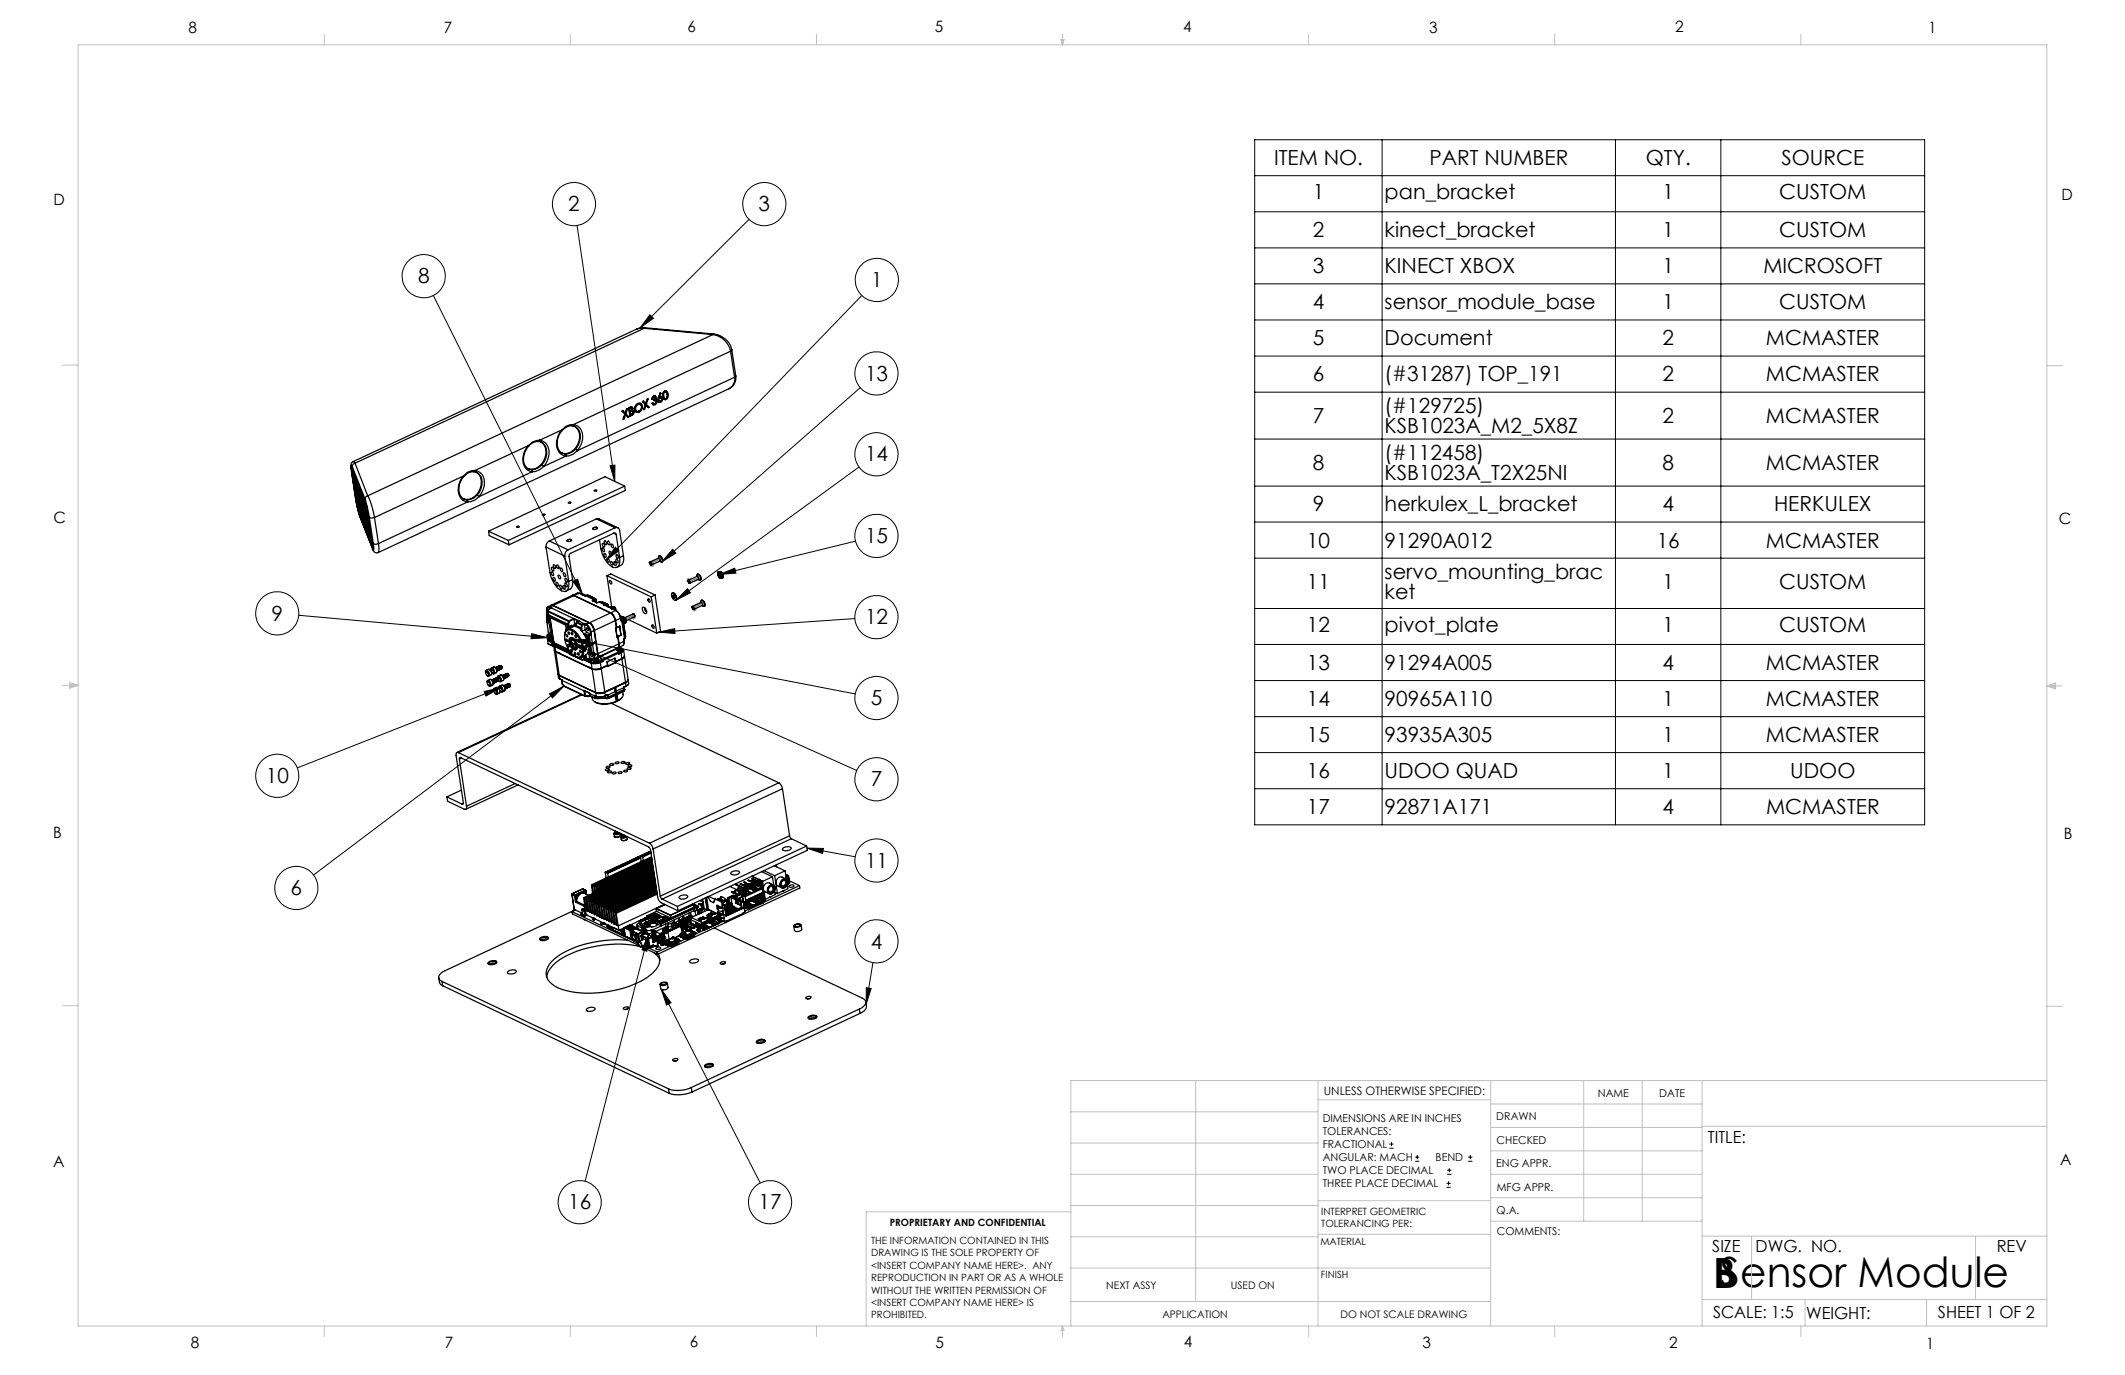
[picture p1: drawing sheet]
<svg xmlns="http://www.w3.org/2000/svg" width="432mm" height="279mm" viewBox="0 0 432 279" stroke-linecap="round" stroke-linejoin="round" font-family="sans-serif">
<defs><g id="words">
<text font-size="8.5" x="348.1" y="261.8">BSensor Module</text>
<g font-size="4.2">
<text x="258.9" y="33.6">ITEM NO.</text>
<text x="290.4" y="33.6">PART NUMBER</text>
<text x="334.4" y="33.6">QTY.</text>
<text x="362" y="33.6">SOURCE</text>
<text x="266.7" y="40.5">1</text>
<text x="281.4" y="40.5">pan_bracket</text>
<text x="337.8" y="40.5">1</text>
<text x="361.5" y="40.5">CUSTOM</text>
<text x="115.5" y="42.9">2</text>
<text x="154.2" y="42.9">3</text>
<text x="266.7" y="48.2">2</text>
<text x="281.4" y="48.2">kinect_bracket</text>
<text x="337.8" y="48.2">1</text>
<text x="361.5" y="48.2">CUSTOM</text>
<text x="84.9" y="57.6">8</text>
<text x="177" y="58.4">1</text>
<text x="266.7" y="55.5">3</text>
<text x="281.4" y="55.5">KINECT XBOX</text>
<text x="337.8" y="55.5">1</text>
<text x="358.3" y="55.5">MICROSOFT</text>
<text x="266.7" y="62.9">4</text>
<text x="281.4" y="62.9">sensor_module_base</text>
<text x="337.8" y="62.9">1</text>
<text x="361.6" y="62.9">CUSTOM</text>
<text x="266.7" y="70.2">5</text>
<text x="281.4" y="70.2">Document</text>
<text x="337.8" y="70.2">2</text>
<text x="358.8" y="70.2">MCMASTER</text>
<text x="175.8" y="77.3">13</text>
<text x="266.7" y="77.5">6</text>
<text x="281.4" y="77.5">(#31287) TOP_191</text>
<text x="337.8" y="77.5">2</text>
<text x="358.8" y="77.5">MCMASTER</text>
<text x="281.4" y="83.9">(#129725)</text>
<text x="266.7" y="86">7</text>
<text x="281.4" y="88">KSB1023A_M2_5X8Z</text>
<text x="337.8" y="86">2</text>
<text x="358.8" y="86">MCMASTER</text>
<text x="175.8" y="93.8">14</text>
<text x="266.7" y="95.5">8</text>
<text x="281.4" y="93.4">(#112458)</text>
<text x="337.8" y="95.5">8</text>
<text x="358.8" y="95.5">MCMASTER</text>
<text x="281.4" y="97.6">KSB1023A_T2X25NI</text>
<text x="266.7" y="103.9">9</text>
<text x="281.4" y="103.9">herkulex_L_bracket</text>
<text x="337.8" y="103.9">4</text>
<text x="360.5" y="103.9">HERKULEX</text>
<text x="175.8" y="110.4">15</text>
<text x="265.6" y="111.3">10</text>
<text x="281.4" y="111.3">91290A012</text>
<text x="336.6" y="111.3">16</text>
<text x="358.8" y="111.3">MCMASTER</text>
<text x="265.6" y="119.7">11</text>
<text x="281.4" y="117.6">servo_mounting_brac</text>
<text x="337.8" y="119.7">1</text>
<text x="361.6" y="119.7">CUSTOM</text>
<text x="281.4" y="121.7">ket</text>
<text x="55.2" y="126.1">9</text>
<text x="175.8" y="126.9">12</text>
<text x="265.6" y="128.4">12</text>
<text x="281.4" y="128.4">pivot_plate</text>
<text x="337.8" y="128.4">1</text>
<text x="361.6" y="128.4">CUSTOM</text>
<text x="265.6" y="136.1">13</text>
<text x="281.4" y="136.1">91294A005</text>
<text x="337.8" y="136.1">4</text>
<text x="358.8" y="136.1">MCMASTER</text>
<text x="176.9" y="143.3">5</text>
<text x="265.6" y="143.5">14</text>
<text x="281.4" y="143.5">90965A110</text>
<text x="337.8" y="143.5">1</text>
<text x="358.8" y="143.5">MCMASTER</text>
<text x="265.6" y="150.8">15</text>
<text x="281.4" y="150.8">93935A305</text>
<text x="337.8" y="150.8">1</text>
<text x="358.8" y="150.8">MCMASTER</text>
<text x="54" y="159.1">10</text>
<text x="176.9" y="159.8">7</text>
<text x="265.6" y="158.1">16</text>
<text x="281.4" y="158.1">UDOO QUAD</text>
<text x="337.8" y="158.1">1</text>
<text x="363.8" y="158.1">UDOO</text>
<text x="265.6" y="165.4">17</text>
<text x="281.4" y="165.4">92871A171</text>
<text x="337.8" y="165.4">4</text>
<text x="358.9" y="165.4">MCMASTER</text>
<text x="175.8" y="176.3">11</text>
<text x="59.1" y="181.9">6</text>
<text x="176.9" y="192.8">4</text>
<text x="115.5" y="245.8">16</text>
<text x="154.1" y="245.8">17</text>
</g>
<g font-size="3.4">
<text x="347.1" y="232.3">TITLE:</text>
<text x="347.9" y="254.3">SIZE</text>
<text x="356.7" y="254.4">DWG. NO.</text>
<text x="405.7" y="254.5">REV</text>
<text x="348.1" y="267.9">SCALE: 1:5</text>
<text x="367" y="268">WEIGHT:</text>
<text x="393.8" y="267.9">SHEET 1 OF 2</text>
</g>
<g font-size="3.2">
<text x="38.3" y="6.7">8</text>
<text x="90.2" y="6.7">7</text>
<text x="139.7" y="6.5">6</text>
<text x="190" y="6.5">5</text>
<text x="240.4" y="6.5">4</text>
<text x="290.4" y="6.7">3</text>
<text x="340.4" y="6.5">2</text>
<text x="391.9" y="6.7">1</text>
<text x="10.9" y="41.6">D</text>
<text x="418.9" y="40.7">D</text>
<text x="10.9" y="106.3">C</text>
<text x="418.4" y="106.4">C</text>
<text x="10.8" y="170.2">B</text>
<text x="419.4" y="170.6">B</text>
<text x="10.8" y="237.2">A</text>
<text x="418.6" y="236.8">A</text>
<text x="38.8" y="273.8">8</text>
<text x="90.4" y="273.8">7</text>
<text x="140.2" y="273.8">6</text>
<text x="190.1" y="273.9">5</text>
<text x="240.5" y="273.8">4</text>
<text x="289" y="273.9">3</text>
<text x="339.1" y="273.8">2</text>
<text x="391.4" y="274.1">1</text>
</g>
<text font-size="2.4" x="269" y="222.4">UNLESS OTHERWISE SPECIFIED:</text>
<g font-size="2.2">
<text x="268.8" y="228">DIMENSIONS ARE IN INCHES</text>
<text x="304.1" y="227.7">DRAWN</text>
<text x="324.7" y="222.9">NAME</text>
<text x="337.2" y="222.9">DATE</text>
<text x="268.8" y="230.6">TOLERANCES:</text>
<text x="268.8" y="233.3">FRACTIONAL</text>
<text x="304.1" y="232.6">CHECKED</text>
<text x="268.8" y="236">ANGULAR: MACH</text>
<text x="268.8" y="238.6">TWO PLACE DECIMAL</text>
<text x="291.7" y="236">BEND</text>
<text x="304" y="237.2">ENG APPR.</text>
<text x="268.8" y="241.3">THREE PLACE DECIMAL</text>
<text x="304.2" y="241.9">MFG APPR.</text>
<text x="304.1" y="246.7">Q.A.</text>
<text x="304.1" y="250.9">COMMENTS:</text>
</g>
<g font-size="2.1">
<text x="224.8" y="262">NEXT ASSY</text>
<text x="250.1" y="261.9">USED ON</text>
<text x="236.2" y="267.8">APPLICATION</text>
<text x="272.4" y="267.8">DO NOT SCALE DRAWING</text>
</g>
<g font-size="2">
<text x="180.8" y="249.2">PROPRIETARY AND CONFIDENTIAL</text>
<text x="268.5" y="246.8">INTERPRET GEOMETRIC</text>
<text x="268.5" y="249.4">TOLERANCING PER:</text>
<text x="177" y="252.8">THE INFORMATION CONTAINED IN THIS</text>
<text x="177" y="255.3">DRAWING IS THE SOLE PROPERTY OF</text>
<text x="177" y="257.8">&lt;INSERT COMPANY NAME HERE&gt;. ANY</text>
<text x="268.3" y="252.9">MATERIAL</text>
<text x="177" y="260.3">REPRODUCTION IN PART OR AS A WHOLE</text>
<text x="177" y="262.9">WITHOUT THE WRITTEN PERMISSION OF</text>
<text x="268.4" y="259.7">FINISH</text>
<text x="177" y="265.4">&lt;INSERT COMPANY NAME HERE&gt; IS</text>
<text x="177" y="267.9">PROHIBITED.</text>
</g>
</g></defs>
<g fill="none" stroke="#000" stroke-width=".2">
<path d="M255 28.4h136.1v139.2h-136.1zM255 35.7h136.1M280.8 28.4v139.2M328.3 28.4v139.2M349.7 28.4v139.2M117.3 45.8l7.6 52M152.2 44.6l-22.1 22M255 43h136.1M255 50.4h136.1M255 57.7h136.1M88.1 60l30.3 60.9M132 64l.8 .7-2.7 1.9z"/>
<path d="M174.8 78.8l-40.3 35.4M175.1 60l-52 53.9M255 65h136.1M255 72.4h136.1M255 79.7h136.1M124 94.7l1-.2-.1 3.3zM174.6 94.9l-37.3 27.1M255 89.2h136.1M255 98.8h136.1M116.5 118.1l.9-.4 1 3.2zM125 111.2l.7 .7-2.6 2zM136.7 111.6l.6 .8-2.8 1.8z"/>
<path d="M146.2 116.7l3.1-1.2 .2 1zM173.8 110l-27.6 6.7M255 106.1h136.1M255 113.4h136.1M60.7 125l50.6 4.6M101.6 139.8l-41.2 16.2M108 128.8l3.3 .8-3.4 .2zM114.6 139.4l-50.9 38.4M116.1 130.6l3.2 .9-.4 .9zM116.1 130.6l58 26M116.1 129.9l3.4 .1-.2 1zM116.1 129.9l57.7 11.1"/>
<path d="M133.8 128.4l3.3-.7 .1 1zM137.3 122l2.4-2.4 .6 .8zM173.7 125.7l-39.9 2.7M255 123.6h136.1M255 131h136.1M255 138.3h136.1M98.4 140.5l3.2-.7-2.9 1.6zM111.7 141l2.9-1.6-2.3 2.4zM255 145.6h136.1M255 152.9h136.1M164 172.3l3.3 .1-.2 1zM164 172.3l9.8 1.8"/>
<path d="M255 160.3h136.1M131.8 189.9l-.4 3.4-.9-.3zM131.8 189.9l-12.9 50.2M177.4 195.6l-1.4 8.4M134.4 201l1.9 2.8-.9 .4zM134.4 201l20.1 39.4M176 200.7l1 .2-1 3.1zM282.3 233.3h.9M282.3 232.5h.9M282.8 232.1v.8M287.6 236h.8M287.6 235.1h.8"/>
<path d="M288 234.7v.8M294.1 238.6h.8M294.1 237.8h.8M294.5 237.4v.8M298.3 236h.9M298.3 235.1h.9M298.8 234.7v.8M293.9 241.3h.9M293.9 240.5h.9M294.4 240v.8"/>
<circle cx="86.1" cy="56.1" r="4.4"/>
<circle cx="116.6" cy="41.5" r="4.4"/>
<circle cx="155.3" cy="41.5" r="4.4"/>
<circle cx="178.2" cy="56.9" r="4.4"/>
<circle cx="178.1" cy="75.9" r="4.4"/>
<circle cx="178.1" cy="92.3" r="4.4"/>
<circle cx="178.1" cy="108.9" r="4.4"/>
<circle cx="56.3" cy="124.6" r="4.4"/>
<circle cx="178.1" cy="125.4" r="4.4"/>
<circle cx="56.3" cy="157.6" r="4.4"/>
<circle cx="178.1" cy="141.8" r="4.4"/>
<circle cx="178.1" cy="158.3" r="4.4"/>
<circle cx="178.1" cy="174.8" r="4.4"/>
<circle cx="60.2" cy="180.4" r="4.4"/>
<circle cx="178.1" cy="191.3" r="4.4"/>
<circle cx="117.8" cy="244.3" r="4.4"/>
<circle cx="156.5" cy="244.3" r="4.4"/>
</g>
<g fill="none" stroke="#808080" stroke-width=".2">
<path d="M132 114.7h1M132.2 114.4l.7 .7M132.5 114.2v1M132.9 114.4l-.7 .7M139.5 117.9h.9M139.6 117.5l.7 .8M139.9 117.4v1M140.3 117.5l-.7 .8M128.2 125.4h1.1M128.4 125l.7 .7M128.8 124.9v1M129.1 125l-.7 .7"/>
<path d="M140.6 123.8h1M140.8 123.4l.7 .7M141.1 123.3v.9M141.5 123.4l-.7 .7"/>
</g>
<path d="M134.2 113.6v-.3l.2 .4-.2-.1M142.2 117.2l-.1 .2-.1-.3 .2 .1M126.9 126l-.2-.2 .1 .4 .1-.2M142.8 122.6v-.2l.2 .3-.2-.1" fill="none" stroke="#808080" stroke-width=".2" stroke-dasharray="15.2 1.3 1.3 1.3" stroke-linecap="butt"/>
<g fill="none" stroke="#c0c0c0" stroke-width=".2">
<path d="M15.9 9.1h400v260.4h-400zM65.9 6.9v2.2M115.9 6.9v2.2M165.9 6.9v2.2M215.6 8h.6l-.3 1.1zM215.7 8l.2 1.1M215.9 6.9v2.2M216 8l-.1 1.1M265.9 6.9v2.2M315.9 6.9v2.2M365.9 6.9v2.2M12.7 74.2h3.2"/>
<path d="M415.9 74.3h3.2M12.7 139.3h3.2M14.2 139.1l1.7 .2M14.2 138.7l1.7 .6-1.7 .5zM15.9 139.3l-1.7 .3M415.9 139.4h3.2M415.9 139.4l1.8-.6v1.2zM415.9 139.4l1.8 .3M417.7 139.2l-1.8 .2M12.7 204.4h3.2M243 219.6v44.9M267.8 219.6v49.9"/>
<path d="M302.9 219.6v49.9M321.8 219.6v28.5M333.7 219.6v28.5M345.9 219.6v49.9M415.9 204.5h3.2M415.9 219.6h-198.3v49.9M217.6 238.6h50.2M217.6 232.3h50.2M217.6 225.9h50.2M267.8 223.5h35.1M302.9 233.9h43M302.9 229.1h43"/>
<path d="M302.9 224.3h43M302.9 238.6h43M345.9 228.9h70M217.6 257.7h85.3M217.6 251.3h50.2M217.6 245h50.2M217.6 246.2h-41.6v23.3M267.8 250.8h35.1M267.8 244h35.1M302.9 248.1h43M302.9 243.4h43M345.9 251.2h70"/>
<path d="M355.9 251.2v12.9M401.4 251.2v12.9M65.9 269.5v2.1M115.9 269.5v2.1M165.9 269.5v2.1M215.9 269.5v2.1M215.9 269.5l.3 .8h-.6zM217.6 264.5h85.3M265.9 269.5v2.1M315.9 269.5v2.1M345.9 264.1h70M365.9 269.5v2.1"/>
<path d="M366.8 264.1v5.4M391.5 264.1v5.4"/>
</g>
<g fill="none" stroke="#808080" stroke-width=".25">
<path d="M132 114.4h.1M132 114.3h-.1l.1 .1M132 114.3v.1M134.1 113.3l-2.1 1M134.1 113.3l.2 .3-2.1 .9-.2-.2M134.1 113.3h.2l.1 .5h-.1zM139.9 118.3l2.2-1 .1 .2-2 1zM140.1 118.5h.1M141.9 117.1l.3 .2v.2h-.1zM126.6 125.8h.1l.2 .1-.1 .3zM126.7 125.7l2.1-1v.3l-2 1zM128.8 124.7h.1"/>
<path d="M140.6 123.3h.1M140.6 123.3l2.1-1 .2 .3-2.1 .9zM142.7 122.4l.3 .2v.2l-.3-.2z"/>
</g>
<g fill="none" stroke="#808080" stroke-width=".2" stroke-dasharray="15.2 1.3 1.3 1.3">
<path d="M132 114.3l.4 .5M132 114.3h-.1M133.8 113.4l.2 .3M133.9 113l-.1 .4M133.9 113h.1M133.9 113l.7 1.1M134.3 113.5l-.4-.5M134.6 114.1l-.5-.1M134.6 114.1h.1M140.1 118.5h.1M140.2 118.5l-.4-.5M141.7 116.7l-.1 .4"/>
<path d="M141.7 116.7h.1M141.9 117.7l-.1-.3M142.1 117.2l.3 .6M142.4 117.8l-.5-.1M142.4 117.8h.1M142.4 117.8l-.7-1.1M126.6 125.4h.1M126.6 125.4l.3 1.2M126.7 125.4l.3 .1M126.8 126l-.2-.6M126.9 126.6h.1M126.9 126.6l.2-.5"/>
<path d="M127 125.5l.1 .3M128.8 124.7l.1 .6M128.8 124.7h.1M140.6 123.3l.4 .5M140.6 123.3h.1M142.4 122.4l.2 .3M142.5 122.1l-.1 .3M142.5 122v.1M142.5 122l.8 1.1M142.9 122.6l-.4-.6M143.2 123.1l-.4-.1M143.3 123.1h-.1"/>
</g>
<path d="M116.5 118.1l.9-.4 1 3.2zM124 94.7l1-.2-.1 3.3zM132 64l.8 .7-2.7 1.9zM125 111.2l.7 .7-2.6 2zM136.7 111.6l.6 .8-2.8 1.8zM137.3 122l2.4-2.4 .6 .8zM146.2 116.7l3.1-1.2 .2 1zM133.8 128.4l3.3-.7 .1 1zM116.1 129.9l3.4 .1-.2 1zM116.1 130.6l3.2 .9-.4 .9zM164 172.3l3.3 .1-.2 1zM176 200.7l1 .2-1 3.1zM134.4 201l1.9 2.8-.9 .4zM131.8 189.9l-.4 3.4-.9-.3zM98.4 140.5l3.2-.7-2.9 1.6zM111.7 141l2.9-1.6-2.3 2.4zM108 128.8l3.3 .8-3.4 .2z" fill="#000"/>
<g fill="none" stroke="#000" stroke-width=".25">
<path d="M130.9 66.7h-.6l-1 .2-57.5 26.9M130.9 66.7l-58.8 27.4M130.9 66.7l14 1.3M131 66.6h-.9l-.7 .3M131 66.6l-.1 .1M131 66.6l14 1.3M134.1 79.9l-.3 .9M134.1 79.9h.2M134.1 79.9h.1M134.2 79.9h.1M134.2 79.9l-.4 1M134.3 79.9l-.3 .9 .2-.1"/>
<path d="M135 79.4h.4M135 79.4l-.3 .4v.7M135 79.4l.1 .1M135.1 79.5l-.3 .3v.8M135.1 79.5a.9 .9 0 0 1 .8 .7 .9 .9 0 0 1-.4 .9l-.2 .1a.63 .63 0 0 1-.5-.6M135.3 79.6l.2 .5M135.4 79.4h.1M144.9 68a4.4 4.4 0 0 1 3.5 3.4M144.9 68l-70.2 32.8M145 67.9a4.2 4.2 0 0 1 3.7 3.1M145 67.9l-.1 .1M148.4 71.4l-31.9 14.9"/>
<path d="M148.4 71.4l.9 5.3M148.7 71l-.3 .4M148.7 71l.8 5.4M149.3 76.7a2.18 2.18 0 0 1-1.2 2.3l-71.3 33.3M149.3 76.7l-32 14.9M149.5 76.4a2.46 2.46 0 0 1-1.4 2.6M149.5 76.4l-.2 .3M71.4 95.9l.8 5.3M71.5 95l1.4 8.9zM71.6 94.8l-.2-.3v1.4M71.6 94.8l2.6 6.7M71.7 95.6l1.4 8.9z"/>
<path d="M71.8 93.8l-.2 .1a2.2 2.2 0 0 0-.2 2M71.8 93.8l.3 .3M71.9 96.1l1.4 9zM72.1 94.1a.74 .74 0 0 0-.5 .7M72.1 96.7l1.5 8.9zM72.1 94.1l2.6 6.7M72.4 97.3l1.4 8.9zM72.6 97.8l1.4 9zM72.8 98.4l1.4 8.9zM73 99l1.4 8.9zM73.3 99.5l1.4 8.9zM94.2 96.7a3.5 3.5 0 0 0-.1 5l.9 .3"/>
<path d="M94.2 96.7l.1 .1M94.2 96.7l-18.1 8.5M94.3 96.8a3.3 3.3 0 0 0-.4 4.4l.4 .2 .6 .2M96.3 95.8h-.1a2.38 2.38 0 0 0-1.9 1M96.5 95.6l-.2 .2 .5 .2M96.5 95.6h-.6l-.9 .4-.8 .7M96.5 95.6a2.53 2.53 0 0 1 1.8 3.6l-1 1.7M96.7 95.9a2.52 2.52 0 0 1 .9 3.3 2.89 2.89 0 0 1-3.5 2.2M96.9 96a2.62 2.62 0 0 1 .7 3.6l-.6 1M107.4 90.6a3.5 3.5 0 0 0-.2 4.9l1 .3M107.4 90.6v.1M107.4 90.6l-10.9 5"/>
<path d="M107.4 90.7a3.3 3.3 0 0 0-.3 4.4l1 .3M108.1 95.4l.1 .4M108.2 95.8l-10.9 5.1M109.4 89.7a2.37 2.37 0 0 0-2 1M109.4 89.7a2.1 2.1 0 0 1 1.7 2.6 3.9 3.9 0 0 1-1 2.2M109.6 89.5h-.6l-.8 .4-.8 .7M109.6 89.5a2.53 2.53 0 0 1 1.8 3.5l-.5 1.3-.4 .5M109.6 89.5l-.2 .2M109.8 89.8a2.66 2.66 0 0 1 .7 3.9 2.58 2.58 0 0 1-3.3 1.5M110.1 94.5l-.7 .6-.8 .3h-.5M110.1 94.5l.4 .3M110.5 94.8l-.9 .7-.8 .3h-.6"/>
<path d="M114.2 87.3a3.5 3.5 0 0 0-.1 5l.9 .4M114.2 87.3v.2M114.2 87.3l-4.6 2.2M114.2 87.5a3 3 0 0 0 .1 4.6l.6 .2M114.9 92.3l.1 .4M115 92.7l-4.5 2.1M116.3 86.5h-.1a2.59 2.59 0 0 0-2 1M116.5 86.3l-.3 .2 .6 .1M116.5 86.3h-.6l-.9 .3-.8 .7M116.5 86.3a2.53 2.53 0 0 1 1.8 3.6l-1 1.7M116.7 86.6a2.64 2.64 0 0 1 .6 3.9 2.58 2.58 0 0 1-3.2 1.5M116.8 86.7a2.62 2.62 0 0 1 .8 3.6l-.7 1"/>
<path d="M116.9 91.3l-.7 .6-1.3 .4M116.9 91.3l.4 .3M117.3 91.6l-.8 .7-.9 .3-.6 .1M120.8 99.6h.4a.24 .24 0 0 1-.2 .2 .24 .24 0 0 1-.2-.1zM126.4 83.5l.6 .6M126.4 83.5h.1M126.5 83.5l.5 .6M126.6 83.5h-.1M126.6 83.5h-.2M126.9 98.8l-4-1.9-23.6 11M126.9 98.8l-23.6 11M126.9 98.8l.2 .9-23.7 11"/>
<path d="M127 84.1l-.3 1.1M127 84.1h.1M127.1 84.3l.5 .5M127.3 83.1l-.3 .8M127.3 83.1h.1M127.4 83.1l-.3 .9-.5-.5M127.5 83l-.2 .1M127.5 83l-.1 .1M127.5 83l-.3 1.1 .6 .6-.2 .1M127.6 84.8l-.5-.6-.4 1M127.7 82.9l.4 1.7M127.7 82.9h.1"/>
<path d="M127.8 82.9l.3 1.7M128 82.8h.4M128 82.8l-.3 .1M128 83.5h.1M128 82.8h.1M128.1 82.8h.5v.3l-.1 .3a.51 .51 0 0 1 .4 .5 .51 .51 0 0 1-.5 .5l-.3 .2M128.1 82.8l-.3 .1M128.3 84.2l-.2 .1M128.3 84.2h.1M128.3 82.9l.1 .1M128.4 83v.3l-.3 .2M128.4 83h.1"/>
<path d="M128.5 83l-.1-.1-.4 .1v.6l.1-.1M128.5 83l-.1 .4-.3 .1M128.5 83.4h.2M128.5 83.6l.2 .1M128.7 83.7l-.4 .5M128.7 83.7h.1M128.7 83.7l-.3-.1-.3 .1 .1 .6 .1-.1M128.7 83.7v.2l-.4 .3M128.9 83.2l.4 .5M128.9 83.2l.1 .1M129.3 83.7l.1 .1M129.6 82a1.21 1.21 0 0 0-.7 1.2"/>
<path d="M129.6 82h.5M129.6 82h.1M129.6 82a.59 .59 0 0 1 .9 .5 .92 .92 0 0 1-.3 1.1 .92 .92 0 0 1-1.1-.1l-.1-.2M129.6 82a1.21 1.21 0 0 0-.6 1.3M129.8 83.5l-.4 .1M129.8 83.5l.1 .1M130.1 82.2l.3 .3M130.1 82h.1M130.4 82.5a.92 .92 0 0 1-.6 1M130.4 82.5v.1M130.4 82.6a1.08 1.08 0 0 1-.5 1M130.4 82.6a.7 .7 0 0 0-.9-.3 .7 .7 0 0 0-.3 .9l.3 .4h.4"/>
<path d="M130.6 81.6l.5 .6M130.6 81.6h.1M130.6 81.6l.6 .6M130.8 81.5l-.2 .1M131.1 82.2l-.3 1.1M131.1 82.2h.1M131.2 82.2l-.4 1.1M131.3 82.3l.5 .5M131.5 81.1l-.3 .9M131.5 81.1v.1M131.5 81.2l-.3 .8-.4-.5M131.7 81.1h-.2"/>
<path d="M131.7 81.1l-.2 .1M131.7 81.1l-.4 1 .6 .7h-.1M131.8 82.8l-.5-.5-.5 1M132.5 82l.3 .3M132.5 82h.1M132.7 81.9l.2 .2h.2M132.7 81.9l-.2 .1M132.7 81.9l-.1 .1M132.8 82.1h.2M132.8 80.5h.4M132.8 80.5l-.3 .4v.2M132.8 81.2l.1 .2"/>
<path d="M132.8 80.5h.1M132.8 81.2h.1M132.9 80.5l-.3 .2-.1 .4M132.9 80.5a.39 .39 0 0 1 .5 .2 .39 .39 0 0 1-.2 .5 .56 .56 0 0 1 .2 .8 .56 .56 0 0 1-.8 .1v-.1M132.9 81.2v.2M132.9 81.4h.3l.2 .2M133 82.1h.1M133.1 80.6l.1 .2M133.2 80.8l-.4 .4M133.2 80.8h.1M133.2 81.4l.1 .1M133.2 81.1l.1 .1"/>
<path d="M133.2 80.8l-.3 .4M133.2 80.8l-.3-.1-.4 .4M133.3 81.1v.1M133.3 81.5v.3l-.3 .3M133.3 81.5l.1 .1M133.4 81.6l-.3 .5M133.7 81.4l.2 .3M133.7 81.4h.1M133.8 80.8l-.1 .6M133.8 80.8v.1M133.8 80.9v.5M133.9 81.7h.1"/>
<path d="M133.9 81.5h.3M134.1 80.7h.4M134.1 80.7h-.1M134.1 80.7h.1M134.2 80.7a.32 .32 0 0 1 .3 0 .32 .32 0 0 1 .2 .3l-.3 .6a.38 .38 0 0 1-.3 .1 .38 .38 0 0 1-.3-.3M134.2 81.5h.1M134.3 80.9l.2 .1M134.5 81l-.3 .5M134.5 81v.1M134.5 81.1l-.2 .4M134.5 81.1a.32 .32 0 0 0-.4-.2 .32 .32 0 0 0-.2 .4 .32 .32 0 0 0 .4 .2M134.7 80.5l.4 .7"/>
<path d="M134.7 80.5l.1 .1M135.1 81h.2M135.3 81h.1M135.5 80.1l.1 .5M135.5 80.1l.1 .1M135.6 80.6l-.3 .4M135.6 80.6h.1M135.6 80.2v.4M135.6 80.2l-.1-.5-.4-.1a.85 .85 0 0 0 .2 1.4h.1M135.6 80.6l-.2 .4M72.2 101.2l.9 3.8v-.1M72.2 101.2l.9 3.7"/>
<path d="M72.8 103.7h.1M73 104.3h.1M73.1 104.9l2.6 6.7M73.3 104.8h.1M73.5 100.1l1.4 8.9zM73.5 105.4h.1M73.7 100.6l1.4 9zM73.7 106h.1M73.9 101.2l1.4 9zM73.9 106.5h.1M74.2 101.8l1.4 8.9zM74.2 107.1h.1"/>
<path d="M74.2 101.5l.8 3.6M74.4 107.7h.1M74.4 102.6v-.3l1.4 9-.1-.2M74.6 108.2h.1M74.7 100.8a.61 .61 0 0 0-.5 .7M74.7 100.8a14.4 14.4 0 0 1 1.4 4.4M74.8 108.8h.1M75 105.1a.96 .96 0 0 0 1.1 .1M75 105.1l.8 5.3M75 109.4h.1M75.2 109.9h.1M75.5 110.5h.1"/>
<path d="M75.7 111.6a.82 .82 0 0 0 1.1 .7M75.8 110.4l.1 1.4-.2-.3v.1M75.8 110.4a.82 .82 0 0 0 1.1 .1M76.1 105.2l.8 5.3M76.9 110.5l.1 1-.2 .8M94.9 101.6l.1 .4M95 102l-18.1 8.5M97 100.6l-.8 .6-1.3 .4M97 100.6l.3 .3M97.3 100.9l-.8 .7-.9 .4h-.6M99.3 107.9l4 1.9M99.3 107.9l.1 .9 4 1.9"/>
<path d="M103.3 109.8l.1 .9M105 107a.28 .28 0 0 1 .3-.1 .28 .28 0 0 1 .2 .2 .26 .26 0 0 1-.3 .1 .26 .26 0 0 1-.2-.2zM110.3 104.5h.4a.24 .24 0 0 1-.2 .2 .24 .24 0 0 1-.3-.1zM110.9 111.2l.9 5.1a4.9 4.9 0 0 0 2.6 3.9 1.13 1.13 0 0 0 1.2-1.5v-.6M110.9 111.2l3.9 1.8M111.6 109.9a1.27 1.27 0 0 0-.7 1.3M111.6 109.9l3.8 1.8M112 116.2a.4 .4 0 0 1 .4 .3 .4 .4 0 0 1-.1 .4l-.2-.1zM112.1 115.3a.46 .46 0 0 1 .4 .2 .46 .46 0 0 1-.1 .5l-.3-.3zM112.4 117.4a.38 .38 0 0 1 .4 .2 .38 .38 0 0 1-.2 .5l-.2-.4zM112.5 114.8a.42 .42 0 0 1 .4 .2 .42 .42 0 0 1-.2 .5l-.2-.4zM113 118.4a.48 .48 0 0 1 .4 .7l-.3-.2z"/>
<path d="M113.1 114.8a.46 .46 0 0 1 .4 .3 .46 .46 0 0 1 0 .5l-.4-.4zM113.5 116.8a.43 .43 0 0 1 .4 .4 .43 .43 0 0 1-.2 .4l-.2-.3zM113.7 119a.48 .48 0 0 1 .4 .7l-.3-.2zM113.9 115.4a.4 .4 0 0 1 .4 .3 .4 .4 0 0 1-.2 .5l-.2-.4zM114.4 119a.4 .4 0 0 1 .4 .3 .4 .4 0 0 1-.1 .4l-.3-.3zM114.5 116.5a.39 .39 0 0 1 .4 .2 .39 .39 0 0 1-.1 .5zM114.8 113l.8 5.1M114.8 118.5a.48 .48 0 0 1 .4 .7l-.3-.2zM114.8 117.5a.48 .48 0 0 1 .4 .8l-.3-.2zM115.3 109.7a.46 .46 0 0 1 .4-.2 .46 .46 0 0 1 .4 .4 .46 .46 0 0 1-.5 .2 .46 .46 0 0 1-.3-.4zM115.4 111.7a1.28 1.28 0 0 0-.6 1.3M115.5 102.1a.26 .26 0 0 1 .3-.2 .26 .26 0 0 1 .2 .3 .26 .26 0 0 1-.3 .1 .26 .26 0 0 1-.2-.2z"/>
<path d="M116.1 109.6v.3M116.1 109.6a.46 .46 0 0 0-.5 0 .46 .46 0 0 0-.3 .4M116.3 117.8l.1 .5a1.57 1.57 0 0 1-1.4 1.8M116.3 117.8l-.7 .3M120.5 107.3l.5-.2 .4 .1a.57 .57 0 0 1-1 .2zM121.2 105.4h.5l3.9 1.8M121.2 105.4l-9.6 4.5M121.2 105.4l3.8 1.8M121.3 107.2l.1 .2M121.3 107.2a.46 .46 0 0 0-.5-.1 .46 .46 0 0 0-.3 .4M121.8 109.7a7.5 7.5 0 0 0 1.9 5 1.23 1.23 0 0 0 2.1 0l.1-1.4M122.4 111.4a.45 .45 0 0 1 .4 .2 .45 .45 0 0 1 0 .5l-.4-.3z"/>
<path d="M122.4 110.5a.4 .4 0 0 1 .4 .2 .4 .4 0 0 1-.1 .5l-.3-.4zM122.7 112.5a.42 .42 0 0 1 .4 .3 .42 .42 0 0 1-.1 .4l-.3-.3zM122.8 109.9a.48 .48 0 0 1 .4 .8l-.2-.1zM123.3 117l.8-.4 9 4.3M123.3 117l9 4.3M123.3 117l1 6.3M123.4 113.5a.4 .4 0 0 1 .4 .3 .4 .4 0 0 1-.2 .4l-.2-.1zM123.5 110a.4 .4 0 0 1 .4 .2 .4 .4 0 0 1-.1 .5l-.3-.3zM123.8 112.1a.39 .39 0 0 1 .4 .2 .39 .39 0 0 1-.1 .5l-.3-.4zM123.9 118a.4 .4 0 0 1 .4 .2 .4 .4 0 0 1-.2 .5l-.3-.5zM124.1 114.1a.4 .4 0 0 1 .4 .3 .4 .4 0 0 1-.1 .4l-.3-.3zM124.2 110.6a.4 .4 0 0 1 .4 .2 .4 .4 0 0 1-.1 .5l-.3-.3z"/>
<path d="M124.7 108.3l.5 .3M124.8 114.1a.43 .43 0 0 1 .4 .3 .43 .43 0 0 1-.2 .5l-.2-.4zM124.8 111.6a.39 .39 0 0 1 .5 .3 .39 .39 0 0 1-.2 .4l-.3-.3zM125 107.2a.62 .62 0 0 1 .9 .6l.8 5.1M125 107.2l-9.6 4.5M125.2 113.7a.4 .4 0 0 1 .4 .2 .4 .4 0 0 1-.2 .5l-.2-.3zM125.2 108.6l-.1-.2-.3-.1-9.1 4.4-.1 .3 .7 4.8M125.2 112.7a.4 .4 0 0 1 .4 .3 .4 .4 0 0 1-.2 .5l-.2-.4zM125.2 108.6l.7 4.7M126.7 112.9a1.77 1.77 0 0 1-1.4 2.4M126.7 112.9l-.8 .4M132 114.4a.17 .17 0 0 1 .2 .1 .17 .17 0 0 1 0 .2z"/>
<path d="M132 114.4v-.2a.31 .31 0 0 1 .4 .2 .31 .31 0 0 1-.1 .4h-.1M133.8 113.4l.1-.4 .3 .1 .3 .4 .1 .6M133.9 113a.78 .78 0 0 1 .6 1.2M134.1 114l.2 .2 .3-.1M134.1 114l-1.7 .8M134.1 114v-.4l-.3-.2-1.7 .8M134.1 114h.1M134.5 114.2h.1M139.8 118.1l.1-.1 .2 .2v.3zM139.8 118.1l.1-.2a.32 .32 0 0 1 .3 .2 .32 .32 0 0 1-.1 .4h-.1M141.6 117.1l.1-.4a.83 .83 0 0 1 .6 1.2l-.4-.2M141.6 117.1a.39 .39 0 0 1 .3 .6l-1.7 .8"/>
<path d="M141.6 117.1l-1.7 .8M141.7 116.7a.74 .74 0 0 1 .6 1.2M145.8 116.6l.2 .6M145.9 116.2l-.1 .4M145.9 116.2l.1 .1M146 117.2l.4 .3M146 116.3l-.2 .3M146 116.3l.5 .3M146 116.3h.3M146.1 116.9l.1 .3h.2M146.1 116.7l.3 .4M146.1 116.7v.2"/>
<path d="M146.1 116.9l.3 .3M146.1 116.9h.1M146.1 116.6l.3 .2M146.1 116.6v.3M146.1 116.6l.3 .5M146.1 116.6v.1M146.1 116.9l.3 .2M146.2 116.6l.2 .5M146.2 116.7l.2 .3M146.2 116.6v.2l.2 .3M146.2 116.6l.2 .4M146.3 116.7l.1 .2"/>
<path d="M146.3 116.3l.2 .3M146.4 116.8v.4M146.4 116.8v.2M146.4 117.1v.1M146.4 117v.1M146.4 117.5h.3M146.5 116.6l.2 .3M146.5 116.6l.1 .6M146.5 116.2l.4 .6M146.5 116.2h-.6M146.5 116.2l-.2 .1M146.6 117.2l-.2 .3"/>
<path d="M146.6 117.2l.1 .3M146.7 116.9l-.1 .3M146.9 116.8l.1 .1a.46 .46 0 0 1-.3 .6M146.9 116.8l-.2 .1M98.6 136.5l.1-.3a.67 .67 0 0 1 .6 .5 .67 .67 0 0 1-.1 .7l-.1-.1M98.7 136.3a.65 .65 0 0 1 .6 .4 .65 .65 0 0 1-.1 .7l-.5-.6zM98.8 136.2l.5-.2 .5 .3M98.8 136.6h.2zM99 138.5l.1-.2a.8 .8 0 0 1 .6 1.1h-.3M99 138.5h.1M99 136.6l.2 .4M99.1 138.3a.66 .66 0 0 1 .4 1.1l-.4-.4-.1-.4z"/>
<path d="M99.1 138.3l.5-.3a.82 .82 0 0 1 .5 1.2l-.5 .2M99.2 138.6h.1zM99.3 138.6l.2 .4M99.4 136h.1M99.5 136l.2 .3M99.6 136.2h.1M99.7 136.1h.1M99.7 136l.1-.2a.67 .67 0 0 1 .6 .4 .67 .67 0 0 1-.1 .7l-.2-.1M99.8 138.1l.4 .6v.3M99.8 135.8a.65 .65 0 0 1 .6 .4 .65 .65 0 0 1-.2 .7l-.5-.6zM99.8 135.7l.5-.2a.79 .79 0 0 1 .5 1.2l-.4 .2M99.9 136.6l-.1 .5-.5 .3"/>
<path d="M99.9 136.6v.3M99.9 138.2a.4 .4 0 0 1 .4 .6 .43 .43 0 0 0-.4-.6zM99.9 136.7h.1M99.9 136.1h.1zM100 138.2a.37 .37 0 0 1 .3 .5M100 138.2a.4 .4 0 0 1 .4 .5M100 138.1v.1M100 136.1l.3 .5M100.1 138.1h.1M100.1 138.1a.41 .41 0 0 1 .3 .6h.1a.43 .43 0 0 0-.4-.6zM100.2 138.1h.1M100.2 138.1a.37 .37 0 0 1 .3 .5h.1a.4 .4 0 0 0-.4-.5z"/>
<path d="M100.3 138.8h.1M100.3 138h.1M100.3 138a.41 .41 0 0 1 .3 .6h.1a.45 .45 0 0 0-.4-.6zM100.4 138.7h.1M100.4 138h.1M100.4 138a.39 .39 0 0 1 .4 .5 .43 .43 0 0 0-.4-.5zM100.4 139.9l.6-.2 .5 .4M100.5 135.6a.91 .91 0 0 1 .5 .9M100.5 137.9a.37 .37 0 0 1 .4 .6 .39 .39 0 0 0-.4-.6zM100.5 137.9h.1M100.6 137.9h.1M100.6 135.7a.4 .4 0 0 1 .4 .6"/>
<path d="M100.6 137.9a.41 .41 0 0 1 .4 .6 .41 .41 0 0 0-.4-.6zM100.7 135.7a.41 .41 0 0 1 .3 .6M100.8 137.8h.1M100.8 135.6a.42 .42 0 0 1 .3 .6 .43 .43 0 0 0-.3-.6zM100.8 137.8a.39 .39 0 0 1 .3 .6M100.8 137.8a.4 .4 0 0 1 .3 .6M100.9 135.6h.1M100.9 137.8h.1M100.9 135.6a.4 .4 0 0 1 .3 .6M100.9 137.8a.29 .29 0 0 1 .3 .2 .29 .29 0 0 1-.1 .3M100.9 135.6a.41 .41 0 0 1 .3 .6M100.9 138l.1 .3"/>
<path d="M101 135.5h.1M101 135.6a.4 .4 0 0 1 .3 .5M101 135.5a.45 .45 0 0 1 .3 .6M101 137.8h.1M101 136.3h.1M101.1 135.5h.1M101.1 135.5a.43 .43 0 0 1 .3 .6M101.1 135.5a.4 .4 0 0 1 .3 .6M101.1 137.5a.65 .65 0 0 1 .7 .2 .65 .65 0 0 1 0 .8h-.3M101.1 137.5v.1M101.1 138.4h.1M101.1 139.7l.3 .3"/>
<path d="M101.2 135.5a.37 .37 0 0 1 .3 .5M101.2 135.5a.4 .4 0 0 1 .3 .5M101.2 137.4a.69 .69 0 0 1 .5 1.1 .74 .74 0 0 1-.5-1.1zM101.2 135.4v.1M101.2 136.2h.1M101.2 137.4l.5-.2a.77 .77 0 0 1 .5 1.1l-.5 .2M101.2 138.2v.2M101.3 135.4h.1M101.3 135.4a.39 .39 0 0 1 .3 .6M101.3 135.4a.41 .41 0 0 1 .3 .6M101.3 139.8h.1M101.3 136.1h.1"/>
<path d="M101.3 137.7h.1zM101.4 135.4h.1M101.4 139.8h.1M101.4 135.4a.37 .37 0 0 1 .3 .5 .4 .4 0 0 0-.3-.5zM101.4 139.6l.1-.1a.8 .8 0 0 1 .6 1.1l-.3-.1M101.4 139.6v.1M101.4 136.1h.1M101.4 137.7l.2 .4M101.5 135.3h.1M101.5 135.3a.41 .41 0 0 1 .3 .6 .38 .38 0 0 0-.3-.6M101.5 139.5a.65 .65 0 0 1 .6 .4 .65 .65 0 0 1-.2 .7l-.4-.4-.1-.4zM101.5 136h.1"/>
<path d="M101.5 139.4l.5-.2a.79 .79 0 0 1 .5 1.2l-.4 .2M101.6 135.3h.1M101.6 135.3a.31 .31 0 0 1 .3 .2 .31 .31 0 0 1-.1 .3M101.6 135.3a.37 .37 0 0 1 .3 .5M101.6 139.8h.1zM101.6 135.4l.1 .3M101.7 135.3l.2 .1 .1 .3M101.7 139.8l.2 .4M101.9 135.3l.1 .3M101.9 137.2h.1M101.9 137.2l.3 .3 .1 .6M102 137.3a.45 .45 0 0 1 .4 .6 .43 .43 0 0 0-.4-.6z"/>
<path d="M102.1 137.3h.1M102.1 137.3a.4 .4 0 0 1 .4 .5M102.2 139.2l.3 .4 .2 .6M102.2 137.2h.1M102.2 137.2a.4 .4 0 0 1 .4 .6M102.3 137.2h.1M102.3 139.4a.4 .4 0 0 1 .4 .5M102.3 137.2a.37 .37 0 0 1 .4 .5 .43 .43 0 0 0-.4-.5zM102.4 139.3h.1M102.4 139.3a.41 .41 0 0 1 .4 .6M102.4 139.3a.43 .43 0 0 1 .4 .6M102.4 137.1a.37 .37 0 0 1 .4 .6 .4 .4 0 0 0-.4-.6z"/>
<path d="M102.4 137.1h.1M102.5 137.8h.1M102.6 139.3h.1M102.6 137.1h.1M102.6 139.3a.37 .37 0 0 1 .3 .5 .43 .43 0 0 0-.3-.5zM102.6 137.1a.39 .39 0 0 1 .3 .5M102.6 137.1a.41 .41 0 0 1 .3 .6M102.6 137.8h.1M102.7 137h.1M102.7 139.2a.37 .37 0 0 1 .3 .6 .4 .4 0 0 0-.3-.6zM102.7 137a.37 .37 0 0 1 .3 .6 .39 .39 0 0 0-.3-.6zM102.7 139.2h.1"/>
<path d="M102.7 139.9h.1M102.8 139.2h.1M102.8 136.9h.1M102.8 139.2a.39 .39 0 0 1 .3 .5 .39 .39 0 0 0-.3-.5zM102.8 136.9a.41 .41 0 0 1 .3 .6 .38 .38 0 0 0-.3-.5M102.8 139.9h.1M102.9 139.1h.1M102.9 136.9h.1M102.9 136.9a.37 .37 0 0 1 .3 .6v-.3zM102.9 139.1a.37 .37 0 0 1 .3 .6 .43 .43 0 0 0-.3-.6zM103 139.1h.1M103 139.1a.41 .41 0 0 1 .3 .6v-.3z"/>
<path d="M103 137.1l.1 .3M103 136.9a.29 .29 0 0 1 .3 .2 .29 .29 0 0 1-.1 .3M103 136.9a.37 .37 0 0 1 .3 .5M103 136.8v.1M103.1 139h.1M103.1 139l.3 .3v.3M103.1 139a.37 .37 0 0 1 .3 .6M103.1 136.8l.2 .2 .1 .3M103.2 139a.41 .41 0 0 1 .3 .6 .41 .41 0 0 0-.3-.6zM103.3 138.9a.31 .31 0 0 1 .3 .2 .31 .31 0 0 1-.1 .4M103.3 136.9l.1 .3M103.3 138.9h.1"/>
<path d="M103.3 139.1l.1 .3M103.3 138.9a.41 .41 0 0 1 .3 .6M103.4 138.9l.2 .1 .1 .3M103.4 139.6h.1M103.5 139.6h.1M103.5 139l.2 .2M111.1 124.7h.1M111.1 125.6v.7M111.1 124.7v.5M111.1 125.6v.6M111.1 124.7v.9M111.1 125.2v1"/>
<path d="M111.1 125.2l.1 .2M111.1 126.4l.3 1.9M111.1 126.4l.2 .1M111.1 126.2h.1M111.1 126.2v.2M111.2 125.4h.1M111.2 124.6h.1M111.2 124.6l-.1 .1M111.2 124.6l.1 .1M111.2 124.6v.5M111.2 125.1l-.1 .1M111.2 125.1v.2"/>
<path d="M111.2 124.2h.1M111.2 125.3h.1M111.2 125.3v.1M111.2 124.2l.1 .5M111.2 124v.2M111.3 126v.5M111.3 125.4v.6M111.3 126l-.2 .2M111.3 124.7l.1 .7M111.3 124.2v.1M111.3 125.3v.1M111.3 125.3h.1"/>
<path d="M111.3 129.4l.2-.2 .4 .2M111.3 129.4h.1M111.3 124.3l.1 .3M111.3 124.3l4.2 2M111.4 128.9l-.2 .1 .2 1.8M111.4 124.6l.1 .4M111.4 124.1l-.1 .1M111.4 124.6v.4l.1 .1M111.4 124.1l-.2 .1M111.4 125.9l.1 .5M111.4 123.9l-.2 .1M111.4 125.9l-.1 .1"/>
<path d="M111.4 129.3a.65 .65 0 0 1 .6 .4 .65 .65 0 0 1-.1 .7l-.3-.2-.2-.4zM111.4 123.9v.2M111.4 130.8l1 .5M111.4 128.9l.3 .2M111.4 130.8l1.3 .6M111.4 124.1l4.2 2.1M111.4 125.2l-.2 .1M111.4 125.4v.5M111.4 125.4l.2 .3M111.4 128.4l.1 .2M111.4 128.5l.3 .4M111.4 128.4v.1"/>
<path d="M111.4 128.3v.1M111.4 128.5h.1M111.5 128.6l.2 .5M111.5 128.5v.1M111.5 129.6l.1 .3M111.5 125v.1M111.5 126.4l-.2 .1M111.5 128.8l-.3 .1M111.5 125l3.9 1.8M111.5 125.1l3.9 1.9M111.5 126.4l.5 3M111.5 125.1l.1 .6"/>
<path d="M111.6 129.9l.1 .1M111.6 129.2h-.2M111.6 128.9h-.2M111.6 125.7l-.1 .7M111.7 128.9l.3 .5M111.7 123.5l-.3-.1a.86 .86 0 0 0-.2 1.2M111.7 129.5l.1 .2M111.7 129.5l-.2 .1M111.7 128.9v.3M111.7 123.5l.2 .1M111.7 129.2l.2 .2M111.7 123.3l.3 .2"/>
<path d="M111.7 123.3h-.3l-.2 .1-.1 .4M111.7 125.6l.7 4.9M111.7 123.3v.2M111.8 125.5l3.1 1.5 .2 .6-.2 .8M111.8 125.5l-.1 .1M111.8 125.5v.1M111.8 125.6h-.1M111.8 125.6l.7 4.8M111.8 129.7l.1 .3M111.8 129.7l-.2 .2M111.9 129.4l-.5-.3a.8 .8 0 0 0 .7 1.3v-.2M111.9 130h-.2"/>
<path d="M111.9 129.4l.2 .7M111.9 129.4v.1M112 123h.4M112 129.4l.3 1M112 129.4h-.1M112 123.5l4.6 2.2M112 123.5l-.6 .4M112.1 123.5l-.7 .4M112.1 130.1l-.1 .2h-.2M112.1 130.1l.2 .3M112.1 130.1l.1 .7M112.1 130.3l-.1 .1"/>
<path d="M112.2 130.8l.1 .1M112.2 130.8h.1M112.3 130.8h.1M112.3 130.9l.1 .1M112.3 130.8v.1M112.3 130.8v.3M112.3 131v.1M112.3 131.1l.1 .1M112.3 123h-.3l-.7 .3M112.3 123l-.6 .3M112.3 123l7.4 3.6M112.3 130.4l.1 .4"/>
<path d="M112.4 131.2h.1M112.4 131.2l4.1 1.9M112.4 131.2v.1M112.4 131v.2M112.4 130.8l.1 .2M112.4 131.3l.3 .1M112.4 123l7.4 3.5M112.4 130.8l3.5 1.7M112.4 130.5l.2 .2M112.5 131h-.1M112.5 131l3.5 1.7M112.5 130.4l.1 .2"/>
<path d="M112.5 131.4l.1 .7M112.5 130.4l-.1 .1M112.6 130.7l3 1.4M112.6 130.6l2.9 1.4M112.6 130.6v.1M112.7 132.1l.2 .3M112.7 131.4l.2 1M112.8 131.4h-.1M112.9 132.5l-.3-.3 .8 4.7 .2 .3M112.9 132.4l7.4 3.5M112.9 132.5l7.4 3.5M112.9 132.5l.7 4.7"/>
<path d="M113.4 136.9l.3 .4M113.4 137l.1 .8 .3 .2M113.6 132.7l.1 .1M113.6 137.2l7.4 3.5M113.7 137.3l7.4 3.5M113.7 137.3l.1 .7M113.7 137.9l.1 .1M113.8 138l.4 .1M113.8 138l.4 .2M114.1 138.1h.1M114.1 138.1l.2 .9M114.2 138.1v.2"/>
<path d="M114.2 138.3l4.5 2.1M114.2 138.3l.1 .7M114.3 139h.1M114.3 139l.3 .4M114.6 139.4l.1 .1M114.6 139.4h.1M114.6 139.4l4.3 2M114.7 139.5l4.2 2M114.8 128.9a1.06 1.06 0 0 1 .6-1.1 1.06 1.06 0 0 1 1.2 .3 5.1 5.1 0 0 1 1.9 4.9 .99 .99 0 0 1-1.7 .3M115 128.3a1.33 1.33 0 0 1 2 .5 4.6 4.6 0 0 1 1.2 4.3 1.12 1.12 0 0 1-1.9-.1 5.2 5.2 0 0 1-1.5-4.4zM115 129.9h.1a.26 .26 0 0 1 .2 .2 .26 .26 0 0 1-.1 .3zM115 129a.24 .24 0 0 1 .3 .1 .24 .24 0 0 1-.1 .3z"/>
<path d="M115.4 127.8l.9-.4a1.36 1.36 0 0 1 1.8 .7l1.2 1.8M115.4 131a.27 .27 0 0 1 .2 .2 .27 .27 0 0 1-.1 .3zM115.4 126.8l.1 .1M115.4 127h.1M115.4 126.8v.2M115.4 127.6l.1 .1M115.4 127v.3M115.4 127.6l-.1 .3M115.4 127.3h.2M115.4 127.3v.3M115.5 126.3h.2M115.5 126.9v.1"/>
<path d="M115.5 126.3l-.1 .5M115.5 127l.1 .3M115.5 127.7v.1M115.6 127.3l-.1 .4M115.6 126.2l.1 .1M115.6 126.2l-.1 .1M115.6 132.7l.1 .3M115.7 129.8l.2-.2a1.69 1.69 0 0 1 1.3 2.2l-.1 .2a1.15 1.15 0 0 1-1.4-1l-.1-.7zM115.7 126.3l-.2 .6M115.7 126.3h.1M115.7 133l.9 .4M115.8 132.8l-.1 .2"/>
<path d="M115.8 129.6l.2-.1a1.77 1.77 0 0 1 1.2 2.4l-.3 .1M115.9 129.9a.96 .96 0 0 1 1.1 .9l.1 .6-.2 .4a1.35 1.35 0 0 1-1-1.9zM116 132h.1a.26 .26 0 0 1 .2 .2 .26 .26 0 0 1-.1 .3zM116 127.5l-.1 .1M116 127.5l-.5 .2M116 127.4v.1M116 130.4l.1 .2M116 127.4l.1 .1M116.1 130.6l.4 .8 .3 .2 .3-.3M116.1 127.2l-.1 .2M116.1 127.2h.1M116.1 128.5a.24 .24 0 0 1 .3 .1 .24 .24 0 0 1-.1 .3z"/>
<path d="M116.1 130.6v.2M116.1 127.1v.1M116.1 127.1l-.5 .2M116.1 129.9v.3M116.1 127.2l.1 .2M116.1 130.7l.1 .1M116.2 130.8l.1-.3v.4M116.3 130.9l.3 .1M116.3 130.8h-.1M116.3 121h.4M116.3 129.9l-.1 .1M116.3 130.9h-.1"/>
<path d="M116.4 130.9v.2M116.5 130.1h-.4v.6M116.6 131h.5M116.6 125.7l-1 .5M116.6 133.2h.1M116.6 133.2v.2M116.6 125.7h.1M116.6 125.7v.1M116.6 121h-.4l-4.2 2M116.6 125.7l1.1 .5M116.6 125.8l1 .5M116.6 125.8l.2 1.1"/>
<path d="M116.6 125.8l-.9 .5M116.6 121l-4.2 2M116.6 121l7.4 3.6M116.7 131.5l.3 .2M116.7 121l7.4 3.5M116.8 126.9l.1 .4M116.8 132.6l.3 .4a.26 .26 0 0 1-.4-.1 .26 .26 0 0 1 .1-.3zM116.8 126.9l-.7 .3M116.9 129a.28 .28 0 0 1 .3 .3 .28 .28 0 0 1-.2 .3l-.2-.4zM117 127.2h.1M117 127.2v.1M117.1 127.1l-.1 .1"/>
<path d="M117.1 133.5h.1M117.1 127.1v.1M117.1 131.4l-.2 .1M117.1 127.2v.2M117.1 133.5l1 .5M117.1 133.5l1.3 .6M117.1 127.2l.9 .5M117.1 127.1l1 .5M117.2 126.5h.1M117.2 126.5l-.1 .4M117.2 126.5l-.2 .6M117.2 126.5l-.1 .6"/>
<path d="M117.2 126.5l1 .5M117.3 126.4l-.1 .1M117.3 126.4h.1M117.3 126.4l1 .5M117.4 132.6a.3 .3 0 0 1 .3 .2 .3 .3 0 0 1-.1 .3l-.2-.2zM117.5 130l.1 .1a.26 .26 0 0 1 .2 .2 .26 .26 0 0 1-.1 .3l-.3-.4zM117.7 126.2l1 .5M117.7 126.2l-.4 .2M117.7 126.2h.1M117.7 120.5h-.3l-1.1 .5M117.7 120.5l-1 .5M117.7 120.5l.7 .3"/>
<path d="M117.8 131.2h.1a.3 .3 0 0 1 .2 .2 .3 .3 0 0 1-.1 .3zM117.8 132.2h.2l.1 .3a.25 .25 0 0 1-.3 0 .25 .25 0 0 1 0-.3zM118 133.6l.1 .4M118 127.7l.1 .3M118.1 127.6h.1M118.1 127.6l-.1 .1M118.1 134l.3 .1M118.2 127l.1 .1M118.2 127.6v.1M118.2 127.7h-.2M118.2 127l-.1 .6M118.2 127.7l.1 .5"/>
<path d="M118.3 133.5h.1M118.3 128.2l-.1 .1M118.3 128.2v.1M118.3 133.5l1 .5M118.3 133.5l.9 .4M118.3 126.9l-.1 .1M118.3 126.9l.1 .1M118.3 127.1l-.1 .5M118.3 120.8h-.1l.3 .2M118.4 120.9h.1M118.4 120.9l.2-.1 .4 .2M118.4 127l-.1 .1"/>
<path d="M118.4 120.8h.1M118.4 120.8v.1M118.4 120.8l-.1 .1M118.5 133.3l.5 .3M118.5 120.9v.1M118.5 120.9l.4 .2M118.6 133.3l.3 .2M118.7 126.7l-.4 .2M118.7 131.4l.1 .3M118.7 131.4h.1M118.7 133.7v.3M118.7 134h.1"/>
<path d="M118.7 133.9v.2M118.7 134l.1 .1-.2-.1M118.7 134l-.3 .1M118.7 126.8l.2 1.2M118.7 126.8l.4 .2M118.7 126.8l-.3 .2M118.7 134l.3 .1M118.8 126.7h-.1M118.8 126.7l-.1 .1M118.8 126.7l.3 .2M118.8 129l.3 .2M118.9 133.2v.3"/>
<path d="M118.9 128l.4 .5M118.9 133.5h.2M118.9 133.5l.1 .1M118.9 121h.1M118.9 121v.1M118.9 128l-.6 .2M119 133.6l.2 .3M119 121l-.1 .1M119 121l1.6 .8M119 133.8v.3M119 133.1l.1 .4M119 134.1v.1"/>
<path d="M119 134.2l.3 .2M119.1 127a2.17 2.17 0 0 1 .9 1.4M119.1 133.5h.1M119.1 129.1v.1M119.1 129.2h.1M119.1 133.5l-.1 .1M119.1 133.5l.3 .4M119.1 129.2l.1 .6M119.1 126.9a2.18 2.18 0 0 1 1 1.5M119.1 129.2h.2M119.1 133.9v.2M119.1 134.1h-.1"/>
<path d="M119.1 126.9v.1M119.1 134.1h.1M119.2 129.1h-.1M119.2 129.1h.1M119.2 134.1l-.2 .1M119.2 134.1l.2 .1M119.2 127.6a.31 .31 0 0 1 .3 .2 .31 .31 0 0 1-.1 .4zM119.2 129.1l.1 .1M119.2 133.9l.1 .1M119.3 134h.1M119.3 128.5l.7 .4M119.3 128.5l-.7 .3 .6 .3"/>
<path d="M119.3 121h-.4M119.3 129.9l.3 1.1M119.3 121h.3M119.3 134.4l.3 .1v-.1M119.3 134.4h.1M119.3 129.2l.2 1.3M119.3 121h-.3M119.3 121l1.6 .7M119.4 133.9h.1M119.4 133.9h-.2M119.4 134h.1M119.4 134v.2"/>
<path d="M119.4 132.8l.3 .1M119.4 134.2h.1M119.4 134l-.2 .1M119.4 134.2l-.1 .2M119.4 133.9l.3 .2 .6-.2M119.4 134.2l.2 .1M119.4 133.9v.1M119.4 134.1l-.1 .3M119.4 132.7l.2 .2M119.5 134.2l-.1 .1M119.5 129.2h-.2M119.5 129.2l.6 3.7"/>
<path d="M119.5 129.1v.1M119.5 129.1h.1M119.6 132.3v.6M119.6 129l-.1 .1M119.6 129l-.4 .1M119.6 129v.1M119.6 134.4l.2 .1M119.6 129.1h.1M119.6 132.9h.1M119.6 121l.6 .2M119.6 132.2l-.5 .9-1.1 .5M119.6 131l-.9 .4"/>
<path d="M119.6 131h.1M119.7 132.9h.1M119.7 132.9h.2M119.7 134.3h.4M119.7 135.6h.1M119.7 131.3v.9M119.7 131v.3M119.7 131l-1 .4M119.7 132.9l.1 .8M119.7 134.3l.2 .1M119.7 134.3l-.1 .1M119.7 129.1v.1"/>
<path d="M119.7 129.2h-.2M119.7 129.2h.1M119.7 131.3l-.9 .4M119.7 131.7l.2 1.2M119.7 126.6a2.37 2.37 0 0 1 1 1.5M119.7 126.6l-.6 .3M119.7 129.2l.6 3.6M119.8 132.9h.3M119.8 132.9h.1M119.8 133.7l.4 .2M119.8 126.5a2.08 2.08 0 0 1 1 1.6M119.8 133.7l.3 .2"/>
<path d="M119.8 133.7l-.4 .2M119.8 134.5v.1M119.8 134.6l.4 .2M119.9 132.9h-.1M119.9 133.8l-.5 .2M119.9 132.9h.2M119.9 134.4l-.1 .1M119.9 134.5l.3 .1M119.9 134.5l-.1 .1M120 128.4h.1M120 128.4v.5M120 128.9h.2"/>
<path d="M120 132.9a.33 .33 0 0 0 .1 .4 .33 .33 0 0 0 .3 .1l-.2-.5h-.1M120 128.9l-.4 .1M120.1 132.9h.1M120.1 134.3l.4-.3-.1 .2zM120.1 128.4l.1 .5M120.1 134.3l-.2 .2M120.1 134.3l-.2 .1M120.1 129l-.4 .2M120.1 129l.3 1.7 .7-.3M120.1 130.8l.3-.1v.2M120.1 130.8l.1 .2M120.1 130.8h.1"/>
<path d="M120.1 133.9h.1M120.2 130.8v.2M120.2 134.8l.1 1.1M120.2 128.9l-.1 .1M120.2 121.2h-.1l.9 .5M120.2 121.2v.1M120.2 134.6v.2M120.2 132.8l-.1 .1M120.3 132.9h.1M120.2 132.8h.1M120.3 132.9h-.2M120.3 132.8v.1"/>
<path d="M120.3 127.2l.3 .6M120.3 136l.7 4.7M120.4 122.1l1 .3M120.4 122.1l.8 .4M120.4 130.9l.2 1.7M120.4 130.9l-.2 .1M120.5 134.1h.1M120.6 121.8l.2 .2M120.6 132.7l.1 .4M120.6 121.8l-.2 .3M120.6 132.6l-.3 .2M120.7 133.1l-.1 .7-.5 .1"/>
<path d="M120.7 133.1h.1M120.7 132.6l-.5 .3M120.7 133.9l.1 .1M120.7 128.1l-.6 .3M120.7 128.1l.3 2.3M120.8 132.6h-.2M120.8 132.6l-.1 .1M120.8 134.5h.1M120.8 132.6v.5M120.8 122l-.2 .1M120.8 134.5v.1M120.8 128.1l.7 4.7"/>
<path d="M120.8 133.1a.52 .52 0 0 1 0 .7 .52 .52 0 0 1-.6 .1M120.9 121.7l.1 .1M120.9 121.7l-.3 .1M120.9 121.7h.1M120.9 133.8l.1 .2M121 121.7l.1 .1M121 121.8l-.2 .2M121 134h-.2M121 134h.6M121 121.8h.1M121 130.4h.1M121.1 121.8h.1"/>
<path d="M121.1 121.8l.1 .5-.1-.5M121.1 130.4v.2l-.7 .3M121.1 130.6l.3 2.3M121.4 134.3v.1M121.4 134.4l-.6 .1M121.4 134.3l-.5 .1-.1 .1M121.4 134.3l.1 .1M121.4 134.4h.1M121.4 132.9l-.1 .7-.7 .3 .2 .1M121.4 132.9l-.6 .2M121.5 134.2a.42 .42 0 0 0-.5 0 .42 .42 0 0 0-.2 .3M121.5 134.2h.1"/>
<path d="M121.5 134.4h.1M121.5 134.2l-.6 .1-.2 .1 .1 .1M121.5 134.2v.2M121.5 134.2l-.1 .1M121.5 134.4l-.7 .1M121.5 132.8v.6l-.3 .3M121.5 133.5l.1 .5M121.6 134l.7 .3M121.8 133.3v.1M121.8 122.4l.9 .4M121.8 122.4l-.6 .1M121.8 133.4h.1"/>
<path d="M121.8 133.4v.1M121.8 122.3l-.6 .2M121.8 133.4l.5 .8M121.9 134.5a2.05 2.05 0 0 1-1.7 .1M121.9 133.3l.1 .1M121.9 134.5l.1 .2M122 134.7a2.79 2.79 0 0 1-1.8 .1M122 133.4l-.2 .1M122 134.7l.2 1.1M122 133.4l.3 .6M122.1 135.8l-1.3 .2M122.2 135.8a2.89 2.89 0 0 1-1.9 .1"/>
<path d="M122.2 135.9a2.29 2.29 0 0 1-1.9 .1M122.2 135.9l.7 4.7M122.2 122.3l.5 .1M122.3 122.3l-.5 .1M122.3 134.2h.1M122.3 122.3l.8 .4M122.3 122.3l.4 .1M122.3 134.2v.1M122.3 134.1v.1M122.3 134.3l.2 .1M122.3 134.3l-.4 .2M122.3 134v.1"/>
<path d="M122.3 134l.1 .2M122.3 134.2l.1 .1M122.4 134.3h.1M122.4 134.2v.1M122.4 134.3l.1 .1M122.5 134.4l-.5 .3M122.7 122.4h.1M122.7 122.4l.7 .4M122.7 122.8l.1 .1M122.7 122.8l-.1 .1 1.2 .4M122.8 122.9h.1M123.1 122.7v.2"/>
<path d="M123.1 122.7l-.4 .1M123.1 122.7l.3 .1M123.1 122.9h-.3M123.1 122.9h.3M123.4 134.5l.1 .6-1.3 .7M123.4 134.5l.1 .9M123.4 135.2l.1 .1M123.4 134.5h.1M123.4 122.8v.1M123.4 122.8h.1M123.4 122.8l.1 .1M123.4 122.9h.1"/>
<path d="M123.5 122.9v.4M123.5 135.3v.1M123.5 135.3l-1.3 .6M123.5 135.4h.1M123.5 122.9h.1M123.5 122.9l.1 .4M123.8 123.3h.1M123.8 123.3l-.1 .1M123.8 123.3l.3 .2M124 124.6a2.08 2.08 0 0 1 1 1.5M124 124.6l-4.2 1.9M124.1 124.5a2.08 2.08 0 0 1 1 1.6"/>
<path d="M124.1 123.5l.1 .1M124.1 123.5h-.1l.3 .1M124.1 123.6h.1M124.2 123.3h-.4M124.2 123.3h.3M124.2 123.3l.3 .1M124.3 123.6l.6 .3M124.3 123.6l.1 .2M124.4 123.8h.1M124.4 123.8h.2M124.4 123.8l.4-.2 .3 .4M124.4 124.9l.6 1.1"/>
<path d="M124.5 123.4v.1M124.5 123.4l-.4 .1M124.5 123.4h.3M124.5 123.5l-.3 .1M124.5 123.3h.1M124.5 123.5h.3M124.5 123.3l.3 .1M124.6 123.4a.38 .38 0 0 1 .5 .1 .38 .38 0 0 1 0 .5M124.8 123.4v.1M124.8 123.4h.1M124.8 123.4l.1 .1M124.8 123.5v.1"/>
<path d="M124.8 123.6l.1 .1M124.9 123.5l-.1 .1M124.9 123.5v.3M124.9 123.9l.1 .1M124.9 123.9l.2 .1M124.9 123.8h.1M124.9 139.8h.1M124.9 139.8l-2 .9M124.9 139.8l.1 .7M125 139.8l.1 .7M125 133.7l.1 .7M125 133.7l-1.6 .8"/>
<path d="M125 133.7l.1 .9M125 134.4h.1M125 126.1l-4.2 2M125 126.1l.2 1.5M125.1 134.4h.1M125.1 134.5h.1M125.1 134.6l-1.6 .8M125.1 134.6v.1M125.1 126.1l.2 1.4M125.1 134.5v.2M125.1 134.7l-1.6 .7M125.1 124a2.37 2.37 0 0 1 1 1.6"/>
<path d="M125.1 127.6h.1M125.1 139.7l-.1 .1M125.1 139.7l.1 .7M125.1 124l-1 .5M125.1 127.6l.3 1.8M125.2 124.1a2.33 2.33 0 0 1 .9 1.5M125.2 131.8v.1M125.2 131.8h.1M125.2 131.8l.1 .1M125.2 131.8l.5 .8v.3M125.2 127.5h.1M125.2 131.9l.4 .6"/>
<path d="M125.2 131.9l-3.2 1.5M125.3 131.9h-.1M125.4 129.4h.1M125.4 132.2l.5-.2h.3h-.5zM125.5 129.4h.1M125.5 129.3v.1M125.5 129.4l.2 1.4M125.6 132.2h.5zM125.6 129.3h.1M125.6 129.3l.2 1.5M125.6 132.5l.1 .2M125.6 132.5h.1"/>
<path d="M125.6 132.5l-3.3 1.5M125.7 132.5h.1M125.7 132.5v.1M125.7 132.7h.1M125.7 132.7l-3.3 1.6M125.7 132.7v.2M125.7 130.8v.6l-.2 .3-4.3 1.9M125.7 130.7v.3M125.7 132.6v.1M125.7 130.8l-4.2 2M125.8 131.7l-.5 .2M125.8 131.7h.1"/>
<path d="M125.8 130.8v.4l-.2 .4M125.8 131.7l.2-.1 .4 .2a.43 .43 0 0 1 .2 .5 .43 .43 0 0 1-.5 .3M125.8 131.6v.1M125.9 127.2h.1M125.9 127.2l.3 1.8M125.9 127.2l-.6 .3M125.9 131.5h.1M125.9 127.2l-.8 .4 .3 1.8h.1M126 125.1l.5 .3M126 125.2l.1 .1M126 131.5l-.2 .1M126 131.5l.2 .2"/>
<path d="M126 125.3h.1M126.1 125.3l.3 .2M126.1 125.6l-1 .5M126.1 125.6l.1 .6M126.1 125.3h.1M126.1 132.2h.1M126.1 132.2l.1 .1zM126.1 125.6h.1M126.1 125.6l.1 .4M126.1 132.6l.1 .1M126.1 132.6l-.4 .2M126.2 129h.1"/>
<path d="M126.2 126v.2M126.2 132v.3l-.6 .1M126.2 132l.1 .2-.2 .1-.5 .1M126.2 132h.1M126.2 129l-.6 .3M126.2 132.7l.2 1.1M126.2 132.7l-.5 .2M126.2 132l-.1 .2M126.2 129l-.8 .4M126.3 125.9h.1M126.3 125.9v.1M126.3 126v.1"/>
<path d="M126.3 126h.1M126.3 126.1l-.1 .1M126.3 126.1l.6 3.6M126.3 125.9l-.1 .1M126.4 133.9l.4-.3 .1-.3 .7 4.8-.1 .3-.4 .2M126.4 133.9l.7 4.7M126.4 126l-.1 .1M126.4 133.8l-1.3 .6M126.4 133.9l-1.3 .6M126.4 125.9h-.1M126.4 125.9h.1M126.4 131.8l.3 .4-.5 .5"/>
<path d="M126.4 125.4a.75 .75 0 0 1 .6 1.2l-.3-.1M126.4 125.5h.1M126.4 125.5l-.1 .4M126.5 125.5v.1M126.5 125.9l-.1 .1M126.5 125.5h.1M126.5 125.4a.75 .75 0 0 1 .6 1.2M126.5 125.9l.5 3.7M126.5 125.6h.1M126.5 125.6l.6 3.7M126.5 125.6v.3M126.6 131.2l-1 .4"/>
<path d="M126.6 125.8v.1M126.6 126v.1M126.6 125.8v.3M126.6 126.1l.2 .1M126.7 129.8l.1 .4M126.7 125.8l.2 .1M126.7 125.8h-.1M126.7 132.1l.2 1.1M126.7 129.8l.1 .5M126.7 125.8h.1M126.8 139.6v.1M126.8 125.4l.4 .3v.7"/>
<path d="M126.8 139.7l-1.6 .7M126.8 139.7v.4M126.8 139.6l.1 .5M126.8 130.3v.4l-.2 .4M126.8 130.2v.6M126.8 130.2v.1M126.8 130.3l-1 .5M126.9 133.2l-.2 .4-.3 .2M126.9 125.9v.3M126.9 126h.1M126.9 125.9v.1M126.9 126l-.3 .1"/>
<path d="M126.9 129.7v.1M126.9 129.8h.1M126.9 126.2h-.1M126.9 129.7l-.2 .1M126.9 129.7h.1M126.9 129.8l-.2 .1M127 129.7l-.1 .1M127 129.6l-.1 .1M127 129.6v.1M127 138.7h.1M127 138.7l-4.2 2M127.1 126.6h-.1"/>
<path d="M127.1 129.3h.1M127.1 138.7l.5-.3v-.3l.1 .9-.5 .4M127.1 129.3l-.1 .4M127.1 138.7l-2 1M127.1 138.7l.1 .7M127.1 129.3l-.1 .3M127.1 138.6l-4.2 2M127.2 139.5l-.4 .1M127.2 139.4l-.4 .2M127.2 139.4v.1M127.6 139.1l-.4 .4M127.7 125.9l5.8 2.8"/>
<path d="M128.7 124.7l-1.7 .8M128.7 124.7l.3 .4-.1 .2-1.7 .8M128.7 124.8l.3 .2v.3M130.6 123.4a.78 .78 0 0 1 .7 .5 .78 .78 0 0 1-.1 .8l-.5-.3zM131.1 123.5a.51 .51 0 0 0 .3 .8M131.7 121.7a.4 .4 0 0 1 .4 .2 .4 .4 0 0 1-.2 .5l-.2-.3zM132.3 121.3l1.2 7.4M132.5 127a.4 .4 0 0 1 .4 .2 .4 .4 0 0 1-.1 .5l-.3-.3zM133.1 120.9l-.8 .4M133.1 120.9l1.1 7.4-.7 .4M136.5 120.5h.2a1.03 1.03 0 0 1 .5 1.5l-.5-.4-.2-.6zM136.6 120.5a.98 .98 0 0 1 .7 1.5"/>
<path d="M136.8 120.9a.34 .34 0 0 1 .3 .3 .34 .34 0 0 1-.1 .4zM136.8 120.9l.1 .5 .2 .1M140.6 123.4l.1-.1a.29 .29 0 0 1 .3 .2 .29 .29 0 0 1-.1 .3h-.1M142.4 122.4l.1-.3a.76 .76 0 0 1 .7 1M142.4 122.4l.3 .2v.4l-1.7 .8M142.4 122.4l-1.7 .8M142.5 122a.75 .75 0 0 1 .7 1.1M142.7 123l.4 .2 .1-.1M143.2 123.1l-.1 .1M93.1 152.9a.39 .39 0 0 0-.4 .1 .39 .39 0 0 0 0 .5l1.5 9.6-.1 .2-.2 .1M93.1 152.9l38.9 18.4M93.3 154.2v-.2l.2-.1 38.4 18.2 .3 .6 1.6 10.1 .6 .6 3.4 1.7"/>
<path d="M93.3 154.2l1.5 9.6M93.8 154.1l-.5 .1M100.3 140.1l.1-.2a.68 .68 0 0 1 .5 1.1l-.5-.3zM100.3 140.1l.1-.2a.75 .75 0 0 1 .6 1.1h-.2M100.5 140.2h.1zM100.6 140.2l.3 .5M101.5 140.2l.1 .5-.6 .3M101.5 140.3l.1 .3M101.6 140.4h.1M104.7 159.2l-9.9 4.6M105.3 159.5l-10.7 5M118.1 141.1l-25.2 11.8"/>
<path d="M118.3 141.2l-25.2 11.7M118.7 140.3v.1M118.7 140.3l.1 .1M118.7 140.3l1.1 .5M118.7 140.4l.2 1M118.8 140.4l1 .5M118.8 140.4l.2 1M118.9 141.4h.1M118.9 141.4v.1M118.9 141.5h.1M119 141.5h.1M119 141.5h.4"/>
<path d="M119 141.4h.1M119 141.4v.1M119 141.4l.5 .1M119.4 141.5h.1M119.5 141.5h.1M119.5 141.5h-.1M119.6 141.5h-.1M119.8 140.8v.1M119.8 140.8l.1 .5M119.8 140.9l1 .5M119.8 140.9l.1 .5M119.8 141.3l-.2 .2"/>
<path d="M119.9 141.3v.1M119.9 141.4h.1M119.9 141.4l-.4 .1M119.9 141.4l1 .5M119.9 141.4l1.1 .5M120.4 140.4l.1 .1M120.8 141.3a2.09 2.09 0 0 0 2.2 .1M120.8 141.3v.1M120.8 141.3l.2 .1v.4M120.8 141.4l.1 .5M120.9 141.9h.1M121 141.9h.1"/>
<path d="M121 141.9l.4 .1M121 141.8l-.1 .1M121 141.8l.1 .1M121.1 140.8l.1 .7a2.55 2.55 0 0 0 1.8-.1M121.1 141.9h-.1M121.1 141.9h.4M121.4 142h.2M121.5 141.9h.1M121.5 141.9l-.1 .1M121.6 141.9v.1M121.8 141.8l.1 .1M121.9 141.9h1.3"/>
<path d="M122 141.7l-.4 .2M122 141.7l-.4 .3M122.1 141.7l-.2 .2M122.5 141.6h.2M122.7 141.7h-.7M122.7 141.6l.6 .4M122.7 141.6l.6 .3M122.8 140.7l-1.3 .1M122.8 140.7h.1M122.9 140.7a2.3 2.3 0 0 1-1.8 .1M122.9 140.6a2.89 2.89 0 0 1-1.9 .1M122.9 140.7l.1 .7"/>
<path d="M123 156.4a.43 .43 0 0 1 .4-.2 .43 .43 0 0 1 .4 .3l-.6 .1zM123 141.4h.1M123.2 155.9a.56 .56 0 0 1 .8-.1 .56 .56 0 0 1-.8 .1zM123.3 141.9h.2M123.3 141.9h.1M123.4 141.3l-.4 .1M123.4 141.3v.4M123.4 141.9l-.1 .1M123.4 141.7l.1 .2M123.4 141.7l-.1 .2M123.4 141.9h.1M123.5 141.1v.2"/>
<path d="M123.5 141.1l-.1 .2M123.5 141.7l-.1 .1M123.5 141.1l-.5 .3M123.5 141.7h-.1M123.5 156.8l.4-.1 .3 .1a.39 .39 0 0 1-.3 .3 .39 .39 0 0 1-.4-.3zM123.5 141.7h.1M123.5 141.3l.1 .4M123.5 141.9h.1M123.6 141.7l-.1 .2M123.6 141.7h.1M123.9 155.3a.4 .4 0 0 1 .4-.2 .4 .4 0 0 1 .4 .3 .4 .4 0 0 1-.4 .2 .4 .4 0 0 1-.4-.3zM123.9 141.7h.1"/>
<path d="M124 141.7l-.3 .1M124 141.7h.1M124.2 142.9l34.1 16.2M124.5 157a.37 .37 0 0 1 .4-.2 .37 .37 0 0 1 .3 .3l-.6 .2-.2-.1zM125 155a.52 .52 0 0 1 .8 0 .52 .52 0 0 1-.8 0zM125 140.5l-1.5 .8M125 140.5l.1 .3M125.1 140.5v.3M125.1 140.8h.1M125.1 141.3l-1 .3M125.1 141.3l.2 1.1M125.1 141.3h.1"/>
<path d="M125.2 140.4l-.1 .1M125.2 140.4l.1 .3-.2 .1M125.4 141.2l-.3 .1M125.4 141.2l.2 1-.3 .2M125.4 141l-.7 .4M125.6 157a.4 .4 0 0 1 .4-.2 .4 .4 0 0 1 .4 .3 .4 .4 0 0 1-.4 .2 .4 .4 0 0 1-.4-.3zM126 140.7l-.6 .5M126.2 154.9a.4 .4 0 0 1 .4-.2 .4 .4 0 0 1 .4 .3 .4 .4 0 0 1-.4 .2 .4 .4 0 0 1-.4-.3zM126.2 140.6l-.1 .1M126.3 141.8a5.1 5.1 0 0 1-5.4 .8M126.5 140.5l.1 .6a2.09 2.09 0 0 1-1.7 1.6 5 5 0 0 1-4.2-.2l-.2-.2-.2-.7M126.7 140.4h.1"/>
<path d="M126.7 140.4l-3.3 1.5M126.7 140.4l-3.2 1.5M126.8 140.4h-.1M126.8 156.6a.38 .38 0 0 1 .3-.2 .38 .38 0 0 1 .4 .3 .38 .38 0 0 1-.4 .2 .38 .38 0 0 1-.3-.3zM126.8 140.3l-.1 .1M126.8 140.3l-3.3 1.6M126.8 140.2v.1M126.8 140.1h.1M126.8 140.3h.1M126.8 140.1v.1M126.8 140.1l-3.2 1.6M126.9 140.1l-.1 .2"/>
<path d="M126.9 140.1h.1M126.9 140.1l-.1 .1M126.9 140.3l-.1 .1M127.2 155.1l.7-.1a.36 .36 0 0 1-.3 .3 .36 .36 0 0 1-.4-.2zM127.5 156.1a.4 .4 0 0 1 .4-.2 .4 .4 0 0 1 .3 .3 .4 .4 0 0 1-.4 .2 .4 .4 0 0 1-.3-.3zM127.6 155.5l.5-.1 .3 .1a.39 .39 0 0 1-.4 .3 .39 .39 0 0 1-.4-.3zM158.3 159.1l.4 .4 .3 .8M158.3 159.1l-26.3 12.2M90.8 161.9l.1 .9 3.4 1.6a.39 .39 0 0 0 .5-.1 .39 .39 0 0 0 0-.5M90.8 161.9l3.1 1.5M93.8 160.5l-3 1.4M94.1 163.3l-.2 .1"/>
<path d="M120.3 180l-.1-.2 .2 1.7M120.3 180l.3 1.5M123 177.2l.5 .3M123 177.2l.2 1.2M123.2 177.2l.4-.2 .3 .2-.4 .2zM123.5 177.5l.1 .7M123.6 177v.3M123.7 177.3h-.3M123.9 176.9l.4-.2 .3 .1-.4 .3zM124.3 176.7v.3M124.4 177h-.3M124.5 176.6l.5-.2 .3 .2-.5 .1z"/>
<path d="M124.8 169.2v.1a.7 .7 0 0 0 1.2 0M125 168.8l.1 .1M125 168.8v.1M125 176.4v.3M125 169h.1M125 169h.3M125 169.3l.2 .1M125 169.2h.1M125 169.3h.1M125.1 176.7h-.4M125.1 168.9l.1 .1M125.1 168.9h.1"/>
<path d="M125.1 169.1h.3zM125.1 169.3l.1 .1M125.1 169.3h.1M125.2 169.3h.3zM125.2 176.3l.4-.2 .3 .1-.4 .2zM125.4 169.2h-.3M125.4 169.1h-.3M125.4 169.2h.1M125.5 169.1l-.2 .1a.27 .27 0 0 0-.3 0 .27 .27 0 0 0 0 .3h.6l.3-.2M125.5 169.3h-.4M125.5 169.1l-.4 .1M125.6 169.2l-.4 .1-.2-.1"/>
<path d="M125.6 176.1v.3M125.7 169.2l-.2 .2 .2-.1M125.7 169.2l-.5 .2M125.7 169.2h.1M125.7 176.4h-.3M125.9 176l.4-.2 .3 .1-.4 .2zM126 169.3l.1 .5a.9 .9 0 0 1-1.3 .1l-.1-.5M126 169.9a1.04 1.04 0 0 1-1.1 .2M126.2 169.9v.3l.3 .1 .9-.3M126.3 175.8v.3M126.4 169.7h.1M126.4 169.5l.1 .1"/>
<path d="M126.4 169.7h.4M126.4 169.5h.1M126.4 169.8h.1M126.4 169.8h.5M126.4 169.8l-.2 .2 .2 .2h.4l.5-.2M126.4 169.9h.1M126.4 176l-.3 .1M126.5 169.7h.3M126.5 169.6h.1M126.5 169.6l.1 .1M126.5 169.9l.4-.1zM126.5 170l.1 .1"/>
<path d="M126.5 170h.1M126.5 175.6l.5-.1 .3 .1-.4 .2zM126.6 170h.1M126.6 170l.3-.1zM126.9 169.9l-.4 .1M126.9 169.8l-.4 .1M126.9 175.7h.1M126.9 175.7l-.1 .1M126.9 175.7l.1 .1M127 175.5l-.1 .2M127 169.8l-.4 .2-.2-.1M127.1 169.9l-.2 .1 .2-.1"/>
<path d="M127.1 169.8l-.5 .3M127.1 169.9a.41 .41 0 0 1-.7 .1l.2 .1M127.1 169.9h.1M127.2 175.4l.4-.2 .4 .1-.5 .2zM127.4 170.6l-.5 .2-.6-.1M127.4 170a.69 .69 0 0 1-.3 .8 .69 .69 0 0 1-.9-.2v-.5M127.4 170.6h.1M127.6 175.4h.1M127.6 175.4h-.2M127.6 175.2v.2M127.9 175l.4-.2 .3 .2-.4 .2zM128.3 175v.2"/>
<path d="M128.3 175l.1 .1M128.3 174.8v.2M128.3 175l-.2 .2M128.5 174.7l.4-.2 .4 .2-.4 .2zM128.9 174.7l.1 .1M128.9 174.5v.2M128.9 174.7l-.1 .1M129.2 174.4l.4-.2 .3 .2-.4 .2zM129.6 174.2v.2M129.6 174.4l.1 .1M129.6 174.4l-.2 .1M129.6 174.4v.1"/>
<path d="M130.1 173.9l.5 .3M130.1 173.9v.4M130.2 174.3l-6.7 3.2M130.2 174.3l-.6-.2-6.6 3.1M130.2 174.3l.1 .8M130.3 173.9l.4-.2 .3 .1-.4 .3zM130.6 174.2l.1 .7M130.7 173.7v.3M130.8 174h-.3M131 173.6l.4-.2 .3 .1-.4 .2zM131.4 173.4v.3M131.5 173.6l-.3 .1"/>
<path d="M132 171.3l.4 .5 .3 .7M132 173.1l-.4 .2 .3 .1 .4-.1M132 173.1l.3 .1M132 173.1v.3M132.2 173.4h-.4M132.2 172.9l-2.1 1M132.3 173.4l-1.7 .8M132.4 174.1l-12.2 5.7M132.4 174.3l-12.1 5.7M132.5 174.5l-11.8 5.5M132.5 174.7l-11.7 5.5M132.5 175l-11.3 5.2"/>
<path d="M132.5 175.2l-11.2 5.2M132.6 175.4l-10.9 5.1M132.6 175.6l-10.8 5.1M132.6 175.8l-14 6.6M132.7 176l-13.9 6.5M132.7 176.2l-13.6 6.4M132.7 172.5l1.5 9.6M132.8 176.5l-13.5 6.3M132.8 176.7l-13.2 6.1M132.8 176.9l-13 6.1M132.9 177.1l-12.8 6M132.9 177.3l-12.6 5.9"/>
<path d="M132.9 177.6l-12.3 5.7M133 177.8l-12.2 5.7M133 178l-11.9 5.6M133 178.2l-11.8 5.5M133.1 178.4l-11.5 5.4M133.1 178.6l-11.4 5.3M133.1 178.9l-11 5.1M133.1 179.1l-10.9 5.1M133.2 179.3l-10.6 5M133.2 179.5l-10.5 4.9M133.2 179.7l-10.1 4.8M133.3 180l-10.1 4.6"/>
<path d="M148.6 177.3l.8-.3a.6 .6 0 0 1 .8 .4 1.19 1.19 0 0 1-1.7 0zM149.3 179.7l1.8 .9M149.5 179.6l1.7 .8M150.4 179.6h.1M150.4 179.6l.9 .5M150.5 179.6h-.1M150.5 179.6l.7 .2M150.5 179.6v.1M150.6 179.7l.6 .2M151.2 179.8v.1M151.2 179.8h.1M151.2 179.9v.1"/>
<path d="M151.2 179.2l.4 .4M151.2 179.2h.1M151.2 179.9l.1 .2M151.3 179.3v.1M151.3 179.2l.9 .5M151.3 179.2v.2M151.3 179.4l.8 .3M151.5 180h.1M151.5 180l-.2 .1M151.6 179.6l.1 .1M151.6 179.6h.1M151.6 179.6l-.4 .2"/>
<path d="M151.7 179.7l.1 .1M151.7 179.7l-.5 .2M151.8 179.8l-.5 .3M152 179.8h.1M152 179.8h-.2M152 178.9h.1M152 178.9l.9 .5M152.1 178.9h-.1M152.1 178.9l.6 .2M152.1 178.9v.1M152.2 179l.6 .2M152.7 179.1h.1"/>
<path d="M152.8 179.1v.1M152.8 179.2v.1M152.8 178l1.4 .8M152.8 178.5h.1M152.8 178l1.4 .7M152.8 178.5l.4 .4M152.8 178.5v.1M152.8 179.2l.1 .1M152.9 178.6h.1M152.9 178.5l.9 .4M152.9 178.6l.8 .4M152.9 179.3h.1"/>
<path d="M152.9 178.5v.1M153.1 179.2h.1M153.1 179.2l-.2 .1M153.2 178.9h.1M153.2 178.9l-.5 .2M153.3 178.9l.2 .1M153.3 178.9l.1 .2M153.3 178.9l-.5 .3M153.3 178.9h.2M153.4 179.1h.1M153.4 179.1l-.5 .2M153.5 178.9v.1"/>
<path d="M153.6 179h.1M153.6 179l-.2 .1M153.7 180l1 .4M154 179.2h.1M154 179.2l-2.6 1.3M154 179.2l.5 .2M154 179.2l.2 .4M154 179.2l.1 .3M154.1 179.5l.1 .1M154.1 179.5l-2.5 1.2M154.1 179.8l.5 .3v-.2M154.1 179.7l.5 .3"/>
<path d="M154.1 179.4l.4 .1M154.2 179.1l.3 .4M154.2 179.7l.4 .2M154.2 179.6v.1l-2.6 1.2M154.3 178.7l-2.9 1.4M154.3 178.7l-3 1.4M154.3 178.7l.1 .3M154.4 179h.1M154.4 179l-3 1.4M154.4 178.8l.1 .1M154.4 178.9h.1M154.4 179l-3 1.3"/>
<path d="M154.4 178.8v.1M154.4 178.9l.2 .2M154.5 179.5l.1 .4M154.5 179v.1M154.5 179.1h.1M154.6 179.1h.1M154.6 179.1l.1 1.2M154.6 179l.1 .1M154.6 179.1h-.1M154.7 179.1l.2 1.2M154.8 177.1l2.2 1.1M154.9 179l-.3 .1"/>
<path d="M154.9 179l.2 1.2-.2 .1M154.9 179l-.2 .1M155.2 176.9l2.2 1M156.5 180h.1M157 178.2l-2 .9M157 178.2l.2 1.6M157.2 179.8l-.8-.4a1.03 1.03 0 0 0-1.2 .6 1.03 1.03 0 0 0 .3 1.2l.8 .4M157.3 175.9l2.2 1.1M157.4 177.9l.6 3.7M157.8 175.7v.4M158.9 178.9a.67 .67 0 0 1 .9-.2 .67 .67 0 0 1 .2 .9 .72 .72 0 0 1-.6 .7 .72 .72 0 0 1-.8-.5zM158.9 179a.53 .53 0 0 1 .8 .4 .53 .53 0 0 1-.6 .6 .55 .55 0 0 1-.4-.4 .55 .55 0 0 1 .2-.6z"/>
<path d="M159 179a.58 .58 0 0 1 .8-.1 .58 .58 0 0 1 0 .9 .61 .61 0 0 1-.9 .4 .61 .61 0 0 1-.1-1zM159 160.3l-26.3 12.2M159 160.3l1.4 9.5M159 178.7a.73 .73 0 0 1 1 .1 .73 .73 0 0 1 0 1 .77 .77 0 0 1-1.1 .6 .77 .77 0 0 1-.3-1.2zM159.1 172.4l.8-.4 .6 .1 .3 .2a1.35 1.35 0 0 1-1.8 .4zM159.5 177l-2.1 .9M159.5 177l.3 1.6M159.6 178.6l.1 .1M159.7 178.6l-.8-.4a1.03 1.03 0 0 0-1.1 .6 1.03 1.03 0 0 0 .3 1.2l.8 .4M159.8 178.6h.1M159.8 178.5l.2 .1M159.8 178.5v.1"/>
<path d="M159.8 177.9l-.1 .3M159.8 177.9h.1M159.8 177.9l-.1-.1 .3 .1M159.8 178.1h.1M159.8 178.1v.3M159.9 178.5v.1M159.9 177.9l-.2 .4M159.9 178.2l.3 .1M159.9 178.2l-.1 .3 .2 .1M159.9 177.9h.2M159.9 178.1l.1 .1M160 178.6h.1"/>
<path d="M160 177.9h.1M160 177.9l-.1 .2M160 179.8l.1 .8-2.1 1M160 177.9l.2 .1M160.1 178.9v.1M160.1 179.5l-.1 .2M160.1 177.9l-.2 .3M160.1 179.5h.1M160.1 177.9l.1 .1M160.1 179.2l.1 .1M160.1 178.5h.1M160.1 179.3h.1"/>
<path d="M160.1 178.2l.1 .1M160.1 179.2v.1M160.1 178.5h.2M160.2 179.1h.1M160.2 179.3h.1M160.2 178.5h.1M160.2 179.1v.4M160.2 179.1l-.1 .1M160.2 178.8h.1M160.2 179.4h.1M160.2 179.4l-.1 .1M160.2 179.5h.1"/>
<path d="M160.2 178.5l-.4 .2M160.2 178.3h.1M160.2 179.5h-.1M160.2 178.3l-.1 .3M160.2 178l-.1 .2h-.2M160.2 179.3v.1M160.2 178.8l-.1 .1 .1 .7 .2-.2M160.2 178.8l.1 .7M160.3 178.8l-.3 .1M160.3 178.8h-.1M160.3 178.7v.1M160.3 178.5v.5"/>
<path d="M160.3 178.5l-.4 .2M160.3 179l2.2 1M160.3 179.4h.1zM160.4 180l.5-.2 .4 .1a.6 .6 0 0 1-1 .2zM160.4 169.8l.4 .6M160.4 169.8l-26.2 12.3M160.8 170.4l-26.3 12.3M160.8 170.4l3.1 1.5M162.5 180l-7.4 3.4M162.5 180v.4l-28.9 13.5M163.9 171.9l-26.2 12.3M163.9 171.9l.1 .9-26.2 12.3"/>
<path d="M89.1 198.7l.3 1.1 .6 .5M89.8 199.4l46.1 21.9M89.8 199.4l.2 .9M99.3 195.5l.9-.3 .7 .2a1.12 1.12 0 0 1-1.8 .4zM100.9 195.7l-1.6 .2M100.9 195.6a1.38 1.38 0 0 0-1.7 .2M103.2 197.5a1.19 1.19 0 0 1 1.7-.1 1.31 1.31 0 0 1-1.8 .3zM109.8 190.5l1.2-.2 .3 .1 .1 .2a1.25 1.25 0 0 1-1.8 .3zM111.4 190.8l-1.6 .2M111.4 190.6a1.46 1.46 0 0 0-1.7 .3M116.2 181.8l.5 3M116.2 181.8h.1"/>
<path d="M116.2 185.2l.7-.3-26.4 12.3a1.4 1.4 0 0 0-1.2 1.8l.5 .4M116.2 185.2l12.6 6M116.2 185.2l.1 .5 13.6 6.5M116.2 181.8l.5 .2M116.3 181.6l-.1 .2M116.3 181.6h.1M116.3 181.6l.5 .2M116.7 184.8l1.6 .8-.3 .2 .1 .1M116.7 182h.3M116.7 182l.2 1.3M116.8 181.8l-.1 .2M116.8 181.8l.2 .2"/>
<path d="M116.9 183.3l1.8 .9M117 182l.1 .5M117.1 182.5l.2 .1M117.1 183.1l-.2 .2M117.1 183.1l.1 .1M117.1 182.5v.6M117.2 183.2h.1M117.2 183.2l-.3 .1M117.2 183.2l1.6 .7M117.3 182.6l-.1 .6M117.4 181.8l-.3 .7M117.4 181.8l.2 .2"/>
<path d="M117.4 181.8l-.4 .2M117.6 182l-.3 .6M117.7 181.5v.1M117.7 181.5l-.9 .3M117.7 181.6l.2 .1M117.7 181.6l-.3 .2M117.9 181.7l-.3 .3M118 185.8l.1 .1M118.1 185.9l.5 .2 .6-.2M118.1 181.3l.1 .1M118.1 181.3l-.4 .2M118.2 181.4l.1 .1"/>
<path d="M118.2 181.4l-.5 .2M118.2 184.9l.5 .2M118.2 184.9l.2 .9M118.3 181.5h.3M118.3 181.5l-.4 .2M118.3 186h.1M118.3 180.7h.2M118.3 184.7l-.1 .2M118.3 180.7h.1M118.3 180.7l-2 .9M118.3 184.7l.5 .2M118.4 185.7h-.1l.4 .3 .3-.1"/>
<path d="M118.4 186h.1M118.4 180.7h.1M118.4 184.6v.1M118.4 184.6l.4 .3M118.4 184.6l-.1 .1M118.4 180.7l-2.1 .9M118.4 180.7l.5 .2M118.5 180.7l.5 .2M118.6 181.3v.2M118.6 181.3l.5 .3M118.6 181.3l-.4 .1M118.6 186.8l.3 .1"/>
<path d="M118.6 181.5l1 .4M118.7 185.1l.1 .9M118.7 186.1h.1M118.7 184.2h.2M118.7 184.2l.3 1.7M118.8 182.5l-.2-.1 .5 3.5 6.7 3.1M118.8 184.9l-.1 .2M118.8 182.5l.4 2.4M118.8 184l-.1 .2M118.8 184.9l.1 1.1M118.8 184.9h.1M118.9 180.9l.1 .2"/>
<path d="M118.9 180.9h.1M118.9 180.9l-.8 .4M118.9 185.9h.1M119 180.9l.1 .1M119 185.9h.1M119 186.1h.1M119 181.1l.1 .5M119 181.1l-.4 .2M119.1 181.6h-.1M119.1 181l-.1 .1M119.1 181l.1 .7M119.1 181.6v.1"/>
<path d="M119.2 184.9l.1 .2M119.3 182.8l-.2-.2 .4 2.5h-.2M119.3 182.8l.4 2.3M119.4 185.1h-.1M119.4 184.8l-.2 .1M119.7 185.1l.1 .3M119.8 183l-.2-.2 .3 2.4-.1 .2M119.8 183l.4 2.4M119.9 185.3l-.1 .1M119.9 185l-.2 .1M120.2 185.4l.1 .2M120.3 183.2l-.2-.1 .3 2.4-.1 .1"/>
<path d="M120.3 183.2l.3 2.4M120.3 186.4h.1M120.3 186.4l.1 .4 .2 .2M120.3 186.4l.3 .2M120.4 185.6h-.1M120.4 185.3l-.2 .1M120.4 186.5h.1M120.6 186.6h.1M120.6 186.6v.4M120.6 185.6l.2 .2M120.7 186.6l.1 .3M120.8 183.5l-.2-.2 .3 2.4-.1 .1"/>
<path d="M120.8 186.9l-.2 .1M120.8 183.5l.3 2.3M120.8 180.2l-.1-.2 .2 1.3M120.8 180.2l.2 1.1M120.9 185.8h-.1M120.9 185.5l-.3 .1M121 186.8l-.2 .1M121.1 185.8l.2 .3M121.2 183.7l-.1-.1 .3 2.3-.1 .2M121.2 183.7l.4 2.4M121.3 180.4l-.1-.2 .1 1M121.3 180.4l.2 .7"/>
<path d="M121.4 186.1h-.1M121.4 185.7l-.3 .1M121.6 186.1l.2 .2M121.7 180.5l.1 .2M121.7 180.5v.4M121.7 180.5l.1 .4M121.7 183.9l-.1-.1 .3 2.4-.1 .1M121.7 183.9l.4 2.4M121.8 180.7v.2M121.9 186l-.3 .1M121.9 186.3h-.1M122.1 187.6l.1 .1"/>
<path d="M122.1 187.6h.1M122.1 186.3l.2 .2M122.2 187.6h.1M122.2 187.7h.1M122.2 184.2l-.1-.2 .3 2.4-.1 .1M122.2 187.6v.1M122.2 184.2l.4 2.3M122.3 187.7h.1M122.3 187.7l.1 .2M122.3 187.7l.1 .1M122.4 187.7v.2M122.4 186.2l-.3 .1"/>
<path d="M122.4 187.6h.1M122.4 187.6h-.2M122.4 186.5h-.1M122.6 187.7h.1M122.6 187.7l-.2 .2M122.6 187.5v.1M122.6 187.6l-.2 .1M122.6 187.6v.1M122.6 187.6l-.3 .1M122.6 187.6h.1M122.6 186.5l.2 .3M122.7 187.6h.1"/>
<path d="M122.7 184.4l-.1-.1 .3 2.4-.1 .1M122.7 184.4l.4 2.4M122.9 186.4l-.3 .1M122.9 186.8h-.1M123 187.7h-.2l.5 .3M123 187.7v.2M123.1 186.8l.2 .2M123.2 184.6l-.1-.1 .3 2.4-.1 .1M123.2 184.6l.4 2.4M123.3 187.9v.1M123.3 188h.1M123.3 188l.2 .1"/>
<path d="M123.4 186.7l-.3 .1M123.4 188.2l.1 .1M123.4 188.2h.1M123.4 187h-.1M123.4 188h.1M123.5 188v.1M123.5 188.2v.1M123.5 188l-.2-.1v.1M123.5 188h.1M123.5 188.3h.1M123.6 188l-.1 .1M123.6 187l.2 .3"/>
<path d="M123.6 188.1l-.2 .1h.1M123.6 188.1l.1 .1M123.7 188.2h-.2M123.7 188.2h.1M123.7 184.9l-.1-.2 .3 2.4-.1 .2M123.7 188.2l-.2 .1M123.7 184.9l.4 2.4M123.8 188.5l.1-.1-.1 .1M123.8 188.5h.1M123.8 188.5v.1M123.8 188.6h.1M123.8 188.5l.1 .1"/>
<path d="M123.8 188.5h.2M123.9 186.9l-.3 .1M123.9 187.2l-.1 .1M123.9 188.6h.1M123.9 188.6l.1 .1M124 188.6h.1M124 188.5v.1M124 188.5l-.1 .1M124 188.7l.1 .1M124 188.3v.4M124 188.4h.1M124 188.6v.1"/>
<path d="M124 188.3l.2 .2M124 188.4l.1 .3M124.1 188.7v.1M124.1 188.4l.1 .1M124.1 188.4v.3M124.1 188.7h.1M124.1 188.8l2.7 1.2M124.1 187.3l.2 .2M124.1 188.8l2.7 1.3M124.1 188.7l.1 .1M124.2 188.5h.1M124.2 188.3h-.2"/>
<path d="M124.2 188.8l2.6 1.2M124.2 185.1l-.1-.1 .3 2.4-.1 .1M124.2 188.5l.6 .1M124.2 188.8h.1M124.2 185.1l.4 2.4M124.2 188.5l.1 .3M124.2 188.5l.8 .2M124.3 188.8l2.2 1.1M124.4 187.1l-.3 .2M124.4 187.5h-.1M124.6 187.5l.2 .2M124.7 185.3l-.1-.1 .3 2.4-.1 .1"/>
<path d="M124.7 188.6l-.4 .2M124.7 185.3l.4 2.4M124.8 187.4l-.2 .1M124.9 187.7h-.1M125 188.6v.1M125 188.7l1.2 .5M125.1 187.7l.2 .3M125.2 185.6l-.1-.2 .3 2.5-.1 .1M125.2 185.6l.4 2.5M125.3 187.6l-.2 .1M125.4 187.9l-.1 .1M125.6 188.1l.2 .9"/>
<path d="M125.8 189l.4 .2M126.2 189.2l.3 .3M126.2 189.2l.3 .4M126.2 189.2h.1M126.3 189h.1M126.4 189.5l.1 .4M126.5 189.8v.1M126.5 188.9l-.2 .1M126.5 188.9h.1M126.5 189.5v.1M126.5 189.5l.2 .1M126.5 189.6l.2 .1"/>
<path d="M126.6 189.1h.1M126.7 189.6l.1 .1M126.7 189.7l.1 .3M126.8 189.7v.3M126.8 188.5l1.2 .6M126.8 188.5l.3 1.8 .3 .1M126.8 190v.1M126.8 190h.2l-.2 .1M126.8 188.6l-1 .4M126.9 188.8l-.6 .2M126.9 188.8l-.4 .1M126.9 189.1h-.3"/>
<path d="M127 189.7h-.2M127 189.5l-.3 .1M127.4 190.4l.9 .4M127.5 190.4h-.1M127.5 188.2l-.7 .3M127.5 188.2l.1 .6 .2-.1M127.6 191.1a23.4 23.4 0 0 0-14.1 3.1 4.7 4.7 0 0 0-2.5 3.8 3.9 3.9 0 0 0 3.1 3 22.6 22.6 0 0 0 17.5-2.5 4.7 4.7 0 0 0 2.5-3.7l-.3-.9M127.6 188.1l.4-.2 .6 .3M127.6 188.1h.2M127.6 188.1l.2 .6M127.7 188.2l-.7 .3 1 .5 .5-.3M127.7 188.2l-.2 .1"/>
<path d="M127.7 188.1l-.2 .1M127.7 188.5h.1M127.7 188.4l-.1 .1M127.7 188.5h-.1M127.7 188.5l-.1 .1M127.7 188.6l-.1 .1M127.8 188.1v.6M127.9 188.6h.1M127.9 188.6l.1 .3M127.9 188.6h.2M128 189.1l.3 1.7M128 188.6l.1 .3"/>
<path d="M128 188.1l.4 .2M128 188.1l.1 .5M128.1 188l-.3 .1M128.1 188l.4 .2M128.1 188l-.1 .1M128.1 188h.1M128.1 188l.3-.1-.1 .2M128.1 188.6h-.1M128.1 188.6l.1 .2M128.1 188.6l.3 .2M128.2 188h.2M128.2 189.2l.3 1.5"/>
<path d="M128.3 189.2l1.2 .6M128.3 189.2l.2 1.6M128.3 188.6v.2l.1-.1M128.3 189.1v.1M128.3 189.1l1.4 .7M128.3 189.1l.7-.3zM128.4 189.4l.2 .3-.2-.1zM128.4 188.7h.1M128.4 188.3l.1 .4M128.5 190.7v.1M128.5 188.2h.1M128.5 190.7l-.2 .1"/>
<path d="M128.5 188.2l-.1 .1M128.5 190.1l.1 .6 .3 .3M128.5 190.8h.1M128.5 188.7l.1 .1M128.6 190.8l.2 .4M128.6 188.2l.1 .7M128.6 190l-.1 .1M128.6 190.8l.2 .2M128.6 190a.6 .6 0 0 1 .7 .1 .6 .6 0 0 1 .1 .7l-.3 .3M128.6 190.8h.1M128.6 190h.2M128.6 188.3l.1 .5"/>
<path d="M128.6 188.3l.3 .2M128.6 191h.1M128.6 191v.1M128.6 191.1h.1M128.6 188.8l-.6 .3M128.6 188.8v.1M128.7 188.2h.1M128.7 188.2l.3 .3-.3 .1M128.7 188.2l-.1 .1M128.7 188.7h-.1M128.7 191h.1M128.7 188.2l.5 .3"/>
<path d="M128.7 190.1l.3 .3a.35 .35 0 0 1 .1 .3 .35 .35 0 0 1-.2 .3M128.7 190.1a.4 .4 0 0 0-.3 .3 .4 .4 0 0 0 .3 .4l.2 .2M128.7 188.6l.1 .2M128.7 188.6l.1 .1M128.8 190l-.1 .1M128.8 190l.4 .5-.1 .6M128.8 191.2l.8 .5v-.1M128.8 188.7l.1 .1M128.9 191h.1M128.9 191l.2 .1M129.1 191.1h.1M129.2 188.7h.1"/>
<path d="M129.2 188.7l-.9 .4M129.2 188.7l1.3 .7M129.2 188.5l-.4 .2M129.2 188.5l.1 .3M129.3 189.9l.2 .1-.1 .1zM129.4 188l.1 .6M129.5 188.3l-.3 .2M129.5 188.6l.2 .1M129.5 188.6l.1 .3M129.5 188.5l-.3 .1M129.5 188.8v.1M129.5 188.8h-.1"/>
<path d="M129.5 189.8l.3 1.5M129.6 188.1l.8 .4M129.6 188.1l.1 .6M129.6 191.6h.1M129.7 188.7l.8 .4M129.7 191.3l.1 .1M129.7 191.6h-.1M129.8 191.4a.95 .95 0 0 0 .3 1M129.8 189.8h-.3M129.8 187.1l.4 .3M129.8 189.8l.2 1.4M129.8 191.3v.1"/>
<path d="M129.8 191.3l1-.4a.71 .71 0 0 1 .5 1l-1 .5M129.8 191.3h.2M130 191.4l.2 .3a.37 .37 0 0 1 .2 .3 .37 .37 0 0 1-.3 .3M130 191.4a.4 .4 0 0 0-.3 .4 .4 .4 0 0 0 .2 .4l.2 .1M130 191.3v.1M130 191.3l.4 .5-.1 .6M130.1 192.4h.2M130.1 192.3v.1M130.1 187h.1M130.2 187h.1M130.2 190.1l.2 1M130.3 190.1l1.3 .6"/>
<path d="M130.3 190.1l.1 .9M130.3 192.4h.1M130.3 188.1l.2 .1M130.3 192.4l3.3 1.5M130.3 188.1l.2 1.2M130.4 188l-.1 .1M130.4 188h.1M130.4 186.9h.1M130.4 190l1.3 .7M130.4 186.9l-.2 .1M130.4 188l.1 .2M130.5 188.2l.2 1.6"/>
<path d="M130.5 189.4l.1 .5v-.2M130.5 187.9a.27 .27 0 0 0-.3-.2 .27 .27 0 0 0-.2 .3h.4M130.5 189.4l-.8 .4M130.5 189.4l-.7 .4M130.5 189.4l.1 .3M130.6 192.5a23 23 0 0 0-17 2.6 5.4 5.4 0 0 0-2.5 3.5M130.6 189.7h.1M130.6 189.7l.1 .1M130.6 187.9l-.2 .1M130.6 187.9v.2M130.6 188.1l.3 1.6-.2 .1M130.6 188.1l-.1 .1"/>
<path d="M130.7 188.7l.2 .1M130.8 186.7h.1M130.8 192.2h.1M130.8 186.7h-.1M130.8 192.2l.9 .5 .1-.2M130.8 188.3l.2 .1M130.8 189.3l.2 .1M130.8 188.3l.2 1.4M130.8 186.9h.1M130.8 186.9h.2M130.8 188.2v.1M130.8 188.2h.2"/>
<path d="M130.8 189.5h.2M130.9 187.7h.1M130.9 187.7l.6 .2M131 186.8l-.2 .1M131 188.2v.2M131 188.4l.2 1.3M131 186.9h.1M131 186.8h.1M131 186.6h.1M131 186.6l-.2 .1M131 189.7l-.7 .4M131 189.7l-.6 .3"/>
<path d="M131.1 188.2h-.3M131.1 188.2h-.1M131.1 188.2l.1 .1M131.1 187.6h.1M131.1 187.6l-.2 .1M131.1 187.6l.6 .2M131.1 186.9h.1M131.1 187.6l.5 .3M131.1 187.4h.1M131.1 187.4l.8 .3M131.1 187.4l.1 .1M131.1 186.9h-.1"/>
<path d="M131.2 188.3l-.2 .1M131.2 188.3l.2 1.5M131.2 189.7h.1M131.2 186.7h.1M131.2 189.7l-.8 .3M131.2 189.7l1.3 .6M131.2 186.6h.1M131.2 186.9l-.1-.1-.1 .1M131.2 188.9l.2 .1M131.3 190.8l.2 .1v.2zM131.3 186.7h.1M131.3 187.4h.1"/>
<path d="M131.3 187.4h-.2M131.3 187.4h-.1M131.3 189.5l.2 .1M131.3 189.7l.5 .2M131.3 187.4l.6 .3M131.4 187.3l-.3 .1M131.4 187.3h.1M131.4 188.3h.1M131.4 187.4h-.1M131.4 187.3v.1M131.4 187.4h.1M131.4 187.3l-.1 .1"/>
<path d="M131.4 186.5h.1M131.4 186.8l-.3 .1M131.4 187.3l.6 .3M131.4 187.4l.6 .2M131.4 189l1 .1M131.4 186.5l-.2 .1M131.4 186.1l.1 .7M131.4 189l.1 .6M131.4 186.1l2.9 1.4M131.4 186.3l2.9 1.4M131.4 186.4l-3.3 1.6M131.5 187.9h.1"/>
<path d="M131.5 186.6l-.2 .1M131.5 186.8l-1.7 .8a.29 .29 0 0 0-.4 .2 .29 .29 0 0 0 .2 .3M131.5 189.6h.9M131.5 188.3h.1M131.5 192.1l.2 .1v.2zM131.5 186.8l2.9 1.3M131.6 188.1l-.2 .2M131.6 188.1v.1M131.6 188.2l-.2 .1M131.6 187.9h.1M131.6 190.7h.2M131.6 188.2h.1"/>
<path d="M131.6 188.1h.2M131.6 188.2h.2M131.6 190.7l.2 1.6M131.6 188h.1M131.6 188l.7 .3M131.6 187.9v.1M131.6 187.3h.1M131.6 187.3l.5 .3M131.7 186.1h.1M131.7 188h.1M131.7 192.5l1.8 1M131.7 187.8h.1"/>
<path d="M131.7 188.2h.1M131.7 187.8l-.1 .1M131.7 192.5l.2 .1M131.8 189.9h.1M131.8 189.9v.1M131.8 192.3h.2M131.8 187.3h.1M131.8 190.7l.2 1.6M131.8 192.3v.2M131.8 187.3h-.1M131.8 188.1l.3 .1-.1 .1M131.8 188.1v.1"/>
<path d="M131.8 188.2h.1M131.8 188.2h.2M131.8 187.3l.5 .2M131.8 188.2h-.2M131.8 188.2l.1 .1M131.9 187.2l-.3 .1M131.9 187.7h.1M131.9 187.2v.1M131.9 187.3h.1M131.9 187.3h-.3M131.9 187.2l.4 .3M131.9 187.3l.4 .2"/>
<path d="M131.9 192.4v.2M131.9 192.6h.1M132 188.3h.1M132 188.3h-.5M132 192.3v.3M132 187.6h.1M132 187.6v.1M132 187.6l-.1 .1M132.1 187.6h.1M132.2 187.3h.1M132.2 186.4h.1M132.2 187.6h.1"/>
<path d="M132.2 187.3l.2 .1M132.2 186.4l.6 .3M132.3 188.3h.1M132.3 186.4h.1M132.3 187.5h.1M132.3 187.5l-.1 .1M132.3 189.1h.2M132.3 189.1l.2 1.2M132.4 187.2l-.2 .1 .2 .1M132.4 187.2v.1M132.4 187.2h.1M132.4 187.2l-.2 .1"/>
<path d="M132.4 187.2l.3 .2M132.4 188.9h.1M132.4 188.9l-.1 .2M132.4 188.9h.2M132.4 187.3l.2 .1M132.4 187.1l-.2 .2M132.4 188.3h.1M132.5 192.4h.1M132.5 189.9v.4M132.5 188.9v.2M132.5 189.1l.2 1.6M132.5 190.4l-.8 .3"/>
<path d="M132.5 190.4l-.7 .3M132.5 190.4l.1 .7 .2-.1M132.5 190.3l.1 .3M132.5 190.3l-.8 .4M132.6 190.6v.1M132.6 192.4h.1M132.6 190.7h.1M132.6 188.9h-.1M132.6 188.9v.2M132.6 190.7v.4M132.6 190.6h.1M132.6 192.4h-.2"/>
<path d="M132.6 190.9l.1 .1M132.6 189.1l.3 1.6h-.2M132.6 189.1h-.1M132.6 190.9v.1M132.7 191.3h.1M132.7 187.4h.1M132.7 187.3v.1M132.7 187.4h-.3M132.7 191.5h.1M132.7 192.3l-.1 .1M132.7 191l.4 .2M132.7 187.4l-1.1 .5"/>
<path d="M132.8 187.4l.1 .1M132.8 187.4h.1M132.8 186.7h.1M132.8 187.4v.1M132.8 187.4l-1.2 .6M132.8 191l-.2 .1M132.8 191.2l-.1 .3M132.8 191.2v.3M132.8 192v.3M132.8 191h.1M132.8 191.5h-.2M132.8 187.4l-1.1 .6"/>
<path d="M132.8 191v.2l-.2 .1 .2 .2M132.8 187.5l.7 .4M132.8 191.4l-.1 .1M132.8 187.4l.7 .3M132.8 192.3l-.8 .3M132.8 192.3h.1M132.8 187.5l-1.1 .5M132.8 189.6h.1M132.8 189.7h.1M132.8 190.1l.2 .1M132.8 189.6l.1 .1M132.9 190.4h.1"/>
<path d="M132.9 189.6h.1M132.9 189.3l.2 1.6 .1 .1M132.9 189.7h.1M132.9 189.4l-.1 .1M132.9 189.3l.1 .1M132.9 192.3l-.1-.3-.8 .3M132.9 193.6l.6 .6 .6 .9M132.9 189.6l-.1 .1h.1M132.9 189.7l-.1 .1M132.9 189.2v.1M132.9 189.2h.1M132.9 189.2h.2"/>
<path d="M132.9 187.5l.2 .1M132.9 185.7l.4 .1-1.1 .6M132.9 185.7l-1.1 .5-.1-.1M133 185.7h.1M133 190.4h-.1M133 189.2v.2M133 189.4l.2 1.6M133.1 185.7h.1M133.1 192.2h.1M133.1 186.8h.1M133.1 186.8l1.2 .6 .7-.3M133.1 189.2h-.1"/>
<path d="M133.1 189.2l.1 .1M133.1 192.2v.1M133.1 192.2l-.2 .1M133.1 192.2h.5M133.1 191.2h.1M133.1 191.2v.1M133.2 192.3h.1M133.2 189.3l-.2 .1M133.2 189.3l.2 1.6-.2 .1M133.2 189.6l.3-.2 .8 .4M133.2 191.2h.1M133.3 192.6l.5-.2 .5 .2a.63 .63 0 0 1-1.1 .1z"/>
<path d="M133.3 180.2l-9.7 4.5M133.3 184.6h.1M133.3 184.6l.1 .6M133.3 184.6l1.8-.8-1.7 .8M133.3 184.6l2.9 1.4M133.3 180.4l-9.6 4.5M133.4 184.6l2.8 1.4M133.4 180.6l-9.3 4.4M133.4 190.7l.4 .2M133.4 185.2l2.9 1.3M133.4 185.2h.1M133.4 185.2l-2 .9"/>
<path d="M133.4 180.8l-9.2 4.3M133.5 187.7v.1M133.5 187.7h.1M133.5 181l-8.9 4.2M133.5 190.7l.7 .3M133.5 190.7h.1M133.5 187.7l.1 .1M133.5 190.6h.1M133.5 190.6h-.1M133.5 181.3l-8.8 4M133.5 187.9h.1M133.5 187.8v.2"/>
<path d="M133.5 192.1h.1M133.5 191.2l.2 .9-.1 .1M133.5 192.1v.1h-.3M133.5 181.5l-8.4 3.9M133.5 191.2l-.8 .3M133.5 187h.1M133.5 193.5l.1 .4M133.5 191.2l-.7 .3M133.5 192.1v.1M133.6 187.8a1.01 1.01 0 0 1-1.2 .5M133.6 187.8h-.1M133.6 190.5h-.1v.1"/>
<path d="M133.6 190.5v.1M133.6 187.8h.1M133.6 181.7l-8.4 3.9M133.6 192.2h.1M133.6 190.5h.1M133.6 185.8h.1M133.6 185.8l-1.1 .5 .3 .2 1.1-.6 .7 .4M133.6 185.8l-.6-.3-1.3 .6M133.7 192.2h-.1M133.7 192.1l-.1 .1M133.7 190.5h.1M133.7 190.5h-.1"/>
<path d="M133.7 190.6h.1M133.7 190.4v.1M133.7 190.4h.2M133.7 190.6l-.2 .1M133.8 190.9l-.6 .3M133.8 190.9l.1 .8M133.8 187.1h.1M133.8 190.3l.1 .1M133.8 190.3l-.1 .1M133.8 190.9h.1M133.8 190.6a.39 .39 0 0 1 .5-.2 .39 .39 0 0 1 .3 .3 .43 .43 0 0 1-.8-.1zM133.9 191.4l.4 .2"/>
<path d="M133.9 190.5l-.2 .1M133.9 186.1h.1M133.9 191.7l-.3 .1M133.9 186.1l-1.1 .6M133.9 186.1l.4 .2-1.2 .5M133.9 184.9h.1M134 190.2h.1M134 190.2l-.1 .1M134 190.2l.1 .1M134 190.3l-.1 .1M134 190.3h-.2l.1 .1M134 190.3l.1 .1"/>
<path d="M134.1 190.3v.1M134.1 190.2v.2M134.1 190.2l.2 .1M134.1 190.2h.1M134.1 187.1h.1M134.2 199.8l.7-.2h.5l.2 .2a1 1 0 0 1-1.5 .2zM134.2 182.1l.3 .6M134.2 190.3h.1M134.2 191l.1 .6M134.2 190.2h.1M134.2 187.1h.1M134.3 191.6h.1"/>
<path d="M134.3 191.7l.1 .3M134.3 191.7l.3 .2M134.3 191.2v.4M134.3 191.2v.1M134.3 190.2h-.1M134.3 190.2l-.2 .1M134.3 190.2v.1M134.3 187.5l.1 .6M134.3 189.7h.1M134.3 189.8v.4M134.3 189.7l.1 .1M134.3 191.8l.1 .2"/>
<path d="M134.3 191.3l.1 .3M134.3 189.8l-1 .5M134.3 187.7l6.6-3.1 .1 .5-6.6 3M134.4 199.9l.5-.2h.5a.61 .61 0 0 1-1.1 .3zM134.4 191.9h.1M134.4 192h.1M134.4 192l.2 .1M134.4 189.7h-.1M134.4 188.1l-1.8 .8M134.4 189.8h.1M134.4 189.6h.1M134.4 190.4h.1"/>
<path d="M134.4 189.6l.1 .1M134.4 189.6l-.1 .1h.1M134.5 189.7h.1M134.5 190.4v.1M134.5 191.7h.1M134.5 190.4l.1 .1M134.5 182.7l3.2 1.5M134.5 189.7h-.1M134.6 186.3h.1M134.6 191.7l.2 .1M134.6 192.1h.1M134.6 191.7h-.3"/>
<path d="M134.6 191.7l-.3 .1M134.6 191.7h.1M134.6 186.3l-1.2 .5 .5 .3 .6-.3 .1 .1M134.6 186.9h.1M134.6 186.7l.1 .1M134.6 189.7l-.1 .1M134.6 189.7h.2M134.6 191.9l.1 .2M134.6 190.5h.1M134.6 190.4h.2l-.2 .1M134.6 190.4h-.1M134.6 190.4h-.2"/>
<path d="M134.6 186.8l.4 .2zM134.6 186.9l-.5 .2M134.7 186.8h.1M134.7 190.5l.1-.1-.1 .2M134.7 190.5h.1M134.7 189.1l.1 .3M134.7 186.7v.1M134.7 189.1l.1 .1M134.7 186.7l.4 .2M134.7 189.6l-.2 .2M134.7 189.9l.1 .4M134.7 188.8l.1 .3"/>
<path d="M134.7 189.9h.1M134.7 188.8l.2 .1M134.8 189.6v.1M134.8 191.8h.1M134.8 191.8l-.3 .1 .1 .2M134.8 189.9l.2 .1M134.8 189.9l.1 .4M134.8 189.9v.4M134.8 188.8h.2M134.8 188.8h-.1M134.8 188.9l.3 1.6M134.8 188.9l.3 .2"/>
<path d="M134.8 190.3h.1M134.8 186.5l-.1 .2M134.8 186.4l.1 .2M134.8 189l-.1 .1M134.9 190.3l.1 .1M134.9 191.8v.2l-.2 .1M134.9 191.8l-.3 .1M134.9 189.4l-.3 .1 .2 .1M134.9 186.3l.4-.1 .2 .2-.5 .1zM134.9 186.7h.1M134.9 189.7h-.1M134.9 189.5l-.1 .1"/>
<path d="M134.9 186.3h.5a.22 .22 0 0 1-.2 .2 .22 .22 0 0 1-.3-.2zM134.9 190.6l-.7 .4M134.9 190.6l.1 .4M134.9 190.6l-.6-.2-.8 .3M134.9 189.9h-.1M134.9 189.8l-.2 .1M135 186.7h-.1M135 191.6l-.1-.1 .1 .1M135 191.5v.1M135 191.5h-.1M135 191.4v.4M135 191.4l1 .5"/>
<path d="M135 191.3l-.6 .3M135 191l-.7 .2M135 191.6h.1M135 191l-.7 .3M135 191v.2M135 187h.1M135 187.1h.1M135 188.9l.3 .1M135 188.9h.1M135 191.8l.3 .2M135 187.1l-.6 .2-.3-.2M135 191.8l.2 .1"/>
<path d="M135 190.6l.7 .4M135 183.8l-9.4 4.3M135.1 186.4h.2M135.1 186.9h.1M135.1 186.9l.1 .1M135.1 186.4v.1M135.1 188.7h.2M135.1 188.7h.1M135.1 188.7l-.3 .1M135.1 189.1l.1 .6M135.1 188.5h.1M135.1 190.5h.1"/>
<path d="M135.1 191.2l-.1 .2M135.1 191.2l1 .5M135.1 188.5l.1 .1M135.1 190.5l-.1 .1M135.2 188.7h.1M135.2 186.9v.1M135.2 188.6h.1M135.2 191.8h.2M135.2 191.1h.1M135.2 191.9l.2 .1M135.2 191.8v.1M135.2 191.1l.2 .1"/>
<path d="M135.2 191.8l.1 .1M135.2 188.5h.1M135.2 188.5h.2M135.2 191.1l-.1 .1M135.3 186.4v.1M135.3 188.5h-.2M135.3 189.2l.6 .1M135.3 187.8v.5M135.3 189v.6M135.3 189.2l.4 .2M135.3 189.2l.1 .5h-.2M135.3 189l-.2 .1"/>
<path d="M135.3 191.9h.1M135.3 189.4h.1M135.3 191.9h.2M135.3 191.1l.1 .1M135.3 189.5h.1M135.3 191.8h.1M135.3 189.6h.1M135.3 189.6l-.1 .1M135.3 191.8l.1 .1M135.3 188.3l-2.1 1M135.4 188.5h.1M135.4 191.2h.1"/>
<path d="M135.4 188.5l-.1 .1M135.4 186.3a.29 .29 0 0 1-.2 .3 .29 .29 0 0 1-.3-.2v-.1M135.4 191.9h.1M135.4 186.9h.1M135.4 186.9l.2-.1-.2 .1M135.4 186.9l-.2 .1M135.4 186.7h-.4M135.4 191.2l.1 .1M135.4 191.8h.1M135.5 187.6l.2 .1M135.5 191.8h-.1M135.5 191.9h.1"/>
<path d="M135.5 191.2h.1M135.5 186.6l-.5 .1M135.5 188.2l.2 .1M135.5 191.8l.2 .1M135.5 186.5l.2 .1M135.5 191.8h.1M135.5 186.6l-.6 .1M135.5 186.3v.2M135.5 186.5l-.4 .2-.2-.1M135.5 186.5v.1a.43 .43 0 0 1-.6 .1M135.5 191.8v.1M135.6 191.9h.1"/>
<path d="M135.6 192.1l.1 .1M135.6 192.1l.2 .1M135.6 199.8l.1 .9a1.05 1.05 0 0 1-1.4 .2l-.2-.9M135.6 189.1v.1M135.6 189.1l.1 .1M135.6 191.9h-.1M135.6 188.6l-.8 .3M135.6 188.2l.1 .1M135.6 188.6l.1 .1M135.6 188.6l-.6 .3M135.7 188.2l.1 .9 .2 .1M135.7 191.9v.1"/>
<path d="M135.7 191.2h.1M135.7 191.1l-.2 .1M135.7 188.7l-.6 .2M135.7 188.7v.4M135.7 192.2h.1M135.7 191.9h.1M135.7 191.1h.1M135.7 191l-.1 .2-.3-.1M135.7 191v.1M135.7 187.7l.1 .6M135.7 191.9l.3 .2M135.7 192.2h.3"/>
<path d="M135.7 189.2h.1M135.7 192h.1M135.7 192l.1 .1M135.7 191.1v.1M135.7 186.6l-.5 .3M135.7 186.6l.1 .1M135.7 191.1l-.2 .2M135.7 189.4l.3 1.5M135.7 189.1h.1M135.7 189.1h-.1M135.8 186.6v.1M135.8 188.3h-.5"/>
<path d="M135.8 191.3l.1 .2M135.8 192.1h.1M135.8 191.3v.1M135.8 192.1l.2 .1M135.8 186.7l-.4 .2M135.8 192.1l.3 .1M135.8 192l-.2 .1M135.8 189.1l-.1 .1M135.8 189.1l.1 .2M135.9 189.3h-.1M135.9 191.5h.1M135.9 192.1l-.1 .1"/>
<path d="M135.9 191.3h-.1M135.9 190.9h.1M135.9 190.9l-.3 .1M135.9 191.3l.2 .1M135.9 191.3l.1 .1M136 191.4h-.1M136 192.2h.1M136 191.4l.1 .1M136 192.2l.2 .1M136 191.9v.2M136 191.9h.1M136 192.1h.1"/>
<path d="M136 191.9v.1M136 192.1v.1M136 191.5h.1M136.1 191.9h.1M136.1 191.9h-.1M136.1 192.2l.1 .1M136.1 191.9l-.1 .2M136.1 192.1h.1M136.1 191.7l-.1 .2M136.1 191.4h.1M136.1 191.9v.2M136.1 191.5h.1"/>
<path d="M136.1 191.6h.1M136.1 192.1l.3 .1M136.1 192.3l-2.6 1.2M136.1 188.9h.2M136.1 192.1l-.1 .1M136.1 191.6l.1 .1M136.1 191.6v.1M136.1 188.9l.1 .2M136.1 188.9h.1M136.2 191.7h.1M136.2 191.7l-.1 .2M136.2 191.4h.1"/>
<path d="M136.2 186h.1M136.2 190.8h.1M136.2 191.7l.2 .1M136.2 190.8h-.1M136.2 186l.1 .5M136.2 191.6v.1M136.2 191.4l-.2 .1M136.2 192.3h.2M136.2 191.5h.1M136.2 188.9v.2M136.3 191.6h-.1M136.3 191.5h.1"/>
<path d="M136.3 191.5h-.2M136.3 191.6v.1M136.3 191.4l-.2 .1M136.3 191.4v.1M136.3 191.7h-.1M136.3 191.7h.1M136.3 191.5h-.3M136.3 191.7l-.1 .1M136.3 191.9h.1M136.3 188.9h-.1M136.3 188.9l.1 .1M136.4 187.6l-.7 .1"/>
<path d="M136.4 191.8h.1M136.4 190.7h.1M136.4 190.7l-.2 .1M136.4 187.6l.1 .6M136.4 192.3h.1M136.4 191.7h.1M136.4 192.3l.1 .1M136.4 190.7l-.7 .3M136.4 190.7h.2M136.4 191.6v.1M136.4 192.2v.1M136.4 192.2h.1"/>
<path d="M136.5 192.2v.1M136.5 188.2l-.7 .1M136.5 192.3h.1M136.5 192.4h.1M136.5 192.3v.1M136.5 188.2l.1 .7M136.5 191.8h.1M136.5 191.6h.1M136.5 191.6l-.1 .1M136.6 190.7h.1M136.6 191.6h.1M136.6 190.5l.1 .1-.1 .1 .2-.1"/>
<path d="M136.6 192.3v.1M136.6 190.5l-.1 .2M136.6 191.6h-.1M136.6 188.1l.1 .5M136.6 188.1h.1M136.7 190.7h.1M136.7 190.6h.1M136.7 190.5h-.1M136.7 190.5h.2M136.7 188.2h-.2M136.7 188.6v.1M136.7 188.6v.3"/>
<path d="M136.7 191.5h.1M136.7 191.5l-.1 .1M136.7 188.1v.1M136.7 187.5l-.3 .1M136.7 187.5l.1 .5M136.7 188.7l.1 .1M136.7 188.2l.1 .4M136.8 187l.1 .3-.2 .2M136.8 190.4l1.1 .5M136.8 188.6h-.1M136.8 190.4l-.1 .1M136.8 190.4l1 .5"/>
<path d="M136.8 188.6h.1M136.8 190.6h.1M136.8 190.5h.1M136.8 191.6h.2M136.8 191.6l-.3 .2M136.9 190.6h-.1M136.9 191.5h.1M136.9 190.6l-.3 .1M136.9 191.5h-.2M136.9 188.6l-.2 .1M136.9 190.5v.1M136.9 190.5l-.1 .1"/>
<path d="M136.9 188.6v.2M136.9 187.3l.1 .6M136.9 190.6h.1M136.9 187l.1 .5M136.9 191.4h.1M136.9 187.5h.1M136.9 191.4v.1M137 191.6l.1 .2M137 191.8l.1 .1M137 191.8h.1M137 187.6h.1M137 187.9h.1"/>
<path d="M137 190.8h.1M137 191.8h-.1M137 190.8l.2 .1M137.1 191.9v.2M137.1 191.9l-.7 .3M137.1 191.4h.1M137.1 191.9l-.6 .3M137.1 190.8l.2 .1M137.1 191.8h.1M137.1 192.1l-.5 .3M137.1 187.5h-.1M137.1 192h.1"/>
<path d="M137.1 187.6h.1M137.1 187.5h.1M137.1 190.7l.3 .1M137.1 192.1h.1M137.1 191.3h.1M137.1 191.3v.1M137.1 187.5l.2 .1M137.1 188.5h.1M137.1 190.7l.1 .2M137.1 190.7l-.1 .1M137.1 192.1l-.5 .2M137.1 192v.1"/>
<path d="M137.2 188.5h.1M137.2 190.9h.1M137.2 188.5v.1M137.2 188.4v.2M137.2 188.4l.1 .1M137.2 188.4h.2M137.2 191.3h.1M137.2 188.5v.2M137.2 191.3l-.3 .1M137.2 191.3l.2 .1M137.2 192v.1M137.3 187.6h.1"/>
<path d="M137.3 190.9h.1M137.3 191.3h-.1M137.3 191.2v.1M137.3 187.6h-.2M137.3 188.5v.1M137.3 190.9l.1 .1M137.3 187.8l-.6 .3M137.3 187.8l.2 .1M137.3 187.8l.1 .1M137.4 190.8h.1M137.4 191h.1M137.4 191.3h.1z"/>
<path d="M137.4 187.9l-.7 .3M137.4 187.9l.1 .6-.1-.1M137.4 191.4l.3 .2M137.4 191.4h.1M137.4 188.4h.1M137.4 188.4l-.1 .1M137.4 190.9v.1M137.4 190.8l-.1 .1M137.5 190.9h.1M137.5 191.4h.1M137.5 190.8l-.2 .1M137.5 190.8v.1"/>
<path d="M137.5 191.4l.3 .1M137.5 191.3v.1M137.5 190.9h-.1M137.5 190.9l-.1 .1M137.5 191.5h.3M137.5 191.5h.1M137.5 191.3h-.3M137.5 191.4h-.1M137.5 187.9l.2 .6M137.6 191.2h.1M137.6 191.1h.1M137.6 191.1v.1"/>
<path d="M137.6 191.2l.3 .1M137.6 191.1l.3 .1M137.6 191.2l-.1 .1M137.7 184.2l.1 .9M137.7 191.6h.1M137.7 191.6l-.6 .3M137.7 191.6l.1 .1M137.7 191.1v.1M137.7 191.7h.1M137.7 191.8l-.5 .3M137.7 187.8l-.3-.1-.8 .4M137.7 187.8l.1 .5v-.3"/>
<path d="M137.7 187.8l-.2 .1M137.8 188h.1M137.8 190.9h.1M137.8 191.7v.1M137.8 191.8h-.1M137.8 190.9l.2 .1M137.8 191.5l-.1 .1M137.8 187.7l.1 .2M137.8 188l.6 .1M137.8 187.7v.1M137.8 190.9v.1M137.8 190.9l-1.5 .7"/>
<path d="M137.8 190.9l-1.7 .7M137.8 191.8l-.6 .2M137.8 188l.4 .2-2.3 1.1M137.8 188.2h.1M137.8 187.7h.1M137.8 191l-1.5 .7M137.8 191h.1M137.8 187.8l.1 .1M137.9 191h.1M137.9 187.9h.1M137.9 186.9l.1 .1M137.9 186.9l.1 1.1"/>
<path d="M137.9 191v.2M137.9 191.2v.1M137.9 191.2h.1M137.9 187.7v.2M137.9 187.7l-.1 .1M137.9 187.1l-.9 .4M137.9 186.8v.1M137.9 186.8h.1M137.9 186.8h.2M137.9 191.3l-.1 .2M137.9 187.7h.1M137.9 187.7l.1 .3"/>
<path d="M137.9 191l.1 .2M138 187.6h.1M138 191.2l-.3 .5M138 191.2h.1M138 187.6l-.2 .1M138 186.8v.2M138 191h-.1M138 191h.1M138 191l.1 .1M138 187l.1 1M138 182.2l.9-.3a.78 .78 0 0 1 .9 .2 1.15 1.15 0 0 1-1.8 .3zM138.1 191.2h-.1"/>
<path d="M138.1 186.8h-.1M138.1 186.8l.1 .1M138.1 191.1v.1M138.1 191.1h.1M138.1 191.2h.1M138.1 191.1l-.1 .1M138.2 190.2l-.1-.1 .1 .2M138.2 190.2v.1M138.2 190.2h.1M138.2 186.9l-.2 .1M138.2 186.9l.2 1.6M138.2 190.2l.1 .1"/>
<path d="M138.2 190l-1 .5M138.2 189.9l1 .5M138.2 189.9l.1 .4M138.2 190.1v.1M138.3 190.3h.1M138.3 190.3l.2 .2M138.3 190.3l.2 .1M138.3 190.3h-.1M138.3 190.1l-.1 .1M138.3 189.7l-.1 .2M138.3 189.7l1 .4M138.4 188.1h.1"/>
<path d="M138.4 188.1v.1M138.4 187.1l.1 .1M138.4 187.1l.2 1.7h.1M138.4 188.1l-2.7 1.3M138.4 188.1l.2 1.5M138.4 188.2h.1M138.4 186.9l.2 .1M138.4 188l.1 .1M138.4 188h.1M138.4 187v.1M138.4 187h.1M138.4 187h.2"/>
<path d="M138.4 188.3h.1M138.4 188.5h.1M138.4 190.3h.2M138.4 189.6h.1M138.4 187.7h-.1M138.4 187.5l-.1 .1M138.4 190.3l.1 .1M138.4 189.6l.2 .1M138.4 189.6l-.1 .1M138.5 186.9h.1M138.5 190.4l.1 .1M138.5 186.8l-.1 .1"/>
<path d="M138.5 188.1l-.1 .1M138.5 188.1h-.1M138.5 187.9l-.1 .1M138.5 187v.2M138.5 187.2l.2 1.6M138.5 188.9l.1 .1M138.5 189.6l.1 .1M138.5 190.3v.1M138.5 190.2l-.1 .1M138.5 189.6l.2 .1M138.5 186.8h.1M138.5 190.4h.1"/>
<path d="M138.5 186.8v.1M138.5 190.3l.1 .1M138.6 189.7h.1M138.6 190.4h.1M138.6 187h.2M138.6 187h.1M138.6 187h-.1M138.6 186.8l.2 .1M138.6 187l.1 .1M138.6 190.3l.3 .1M138.6 190.3h.1M138.6 189h.1"/>
<path d="M138.6 189l.1 .7M138.7 189.7h.1M138.7 187.1l-.2 .1M138.7 187.1l.2 1.7h-.2M138.7 189.7v.1M138.7 187.3h.1M138.7 186.5l.2 .1M138.7 187.3l.1 .1M138.7 186.5l.3 1.6 .1 .1M138.7 190.4h.1M138.7 190.6l.2 .1M138.7 190.6h.1"/>
<path d="M138.7 187.5h.1M138.7 187.4l.1 .1M138.7 187.3h.2l-.2 .1M138.7 186.7l-.5 .3M138.7 186.4v.1M138.7 186.4h.2M138.7 186.4h.3M138.7 189l.2 .7M138.7 187.5h.2M138.8 187.6h.1M138.8 187.7h.1M138.8 187.4h.1"/>
<path d="M138.8 188h.1M138.8 187.9h.1M138.8 190.4h.1M138.8 187.9v.1M138.8 187.7l.1 .1M138.8 190.6l.2 .1M138.9 190.4h.1M138.9 186.4v.2M138.9 189.6v.1M138.9 187.4h-.2M138.9 188.3l.1 .1M138.9 186.6l.2 1.6"/>
<path d="M138.9 190.4l-.2 .1M138.9 190.5h.1M138.9 188.5l.4 .2M138.9 190.4v.1M138.9 187.6h-.1M138.9 190.7h.1M138.9 190.4l.1 .1M138.9 189.7h.1M139 190.5h.1M139 190.5v.1M139 190.6h.1M139 190.5l.2 .1"/>
<path d="M139 189.6l-.3 .1M139 188h-.2M139 186.4h-.1M139 186.4v.1M139 190.5l-.2 .1M139 189.9h.1M139 189.6l-.1 .1M139 189.6l-.1-.1v.1M139 190.7h.1M139 188.4v.2M139 189.5l-.1 .1M139 188.4h.1"/>
<path d="M139 189.6l-.3 .2M139 189.9l.2 .1M139 190.7h-.1M139 190.6l.5 .2M139 186.5l.3 1.6-.2 .1M139 186.5l-.1 .1M139.1 186.7h.1M139.1 189.4h.1M139.1 186.9h.1M139.1 187h.1M139.1 188.4l.4 .2M139.1 188.4v.2"/>
<path d="M139.1 190h.1M139.1 189.4l-.2 .1M139.1 186.5l.2 .2M139.1 190.6l-.1 .1M139.2 187.1h.1M139.2 190h.1M139.2 189.8l-.2 .1M139.2 189.9h-.1M139.2 189.8v.1M139.2 189.8l.1 .1M139.2 189.9h.1M139.2 190.6v.1"/>
<path d="M139.2 190.5h.1M139.2 190.4h.1M139.2 190.7h-.3M139.2 187.1v.1M139.2 187.1l-.1 .1M139.2 190.4v.1M139.2 187.7h.1M139.2 186.9h.1M139.2 190.6l.3 .2M139.2 187h.1M139.2 187.9h.2M139.2 187.7h.2"/>
<path d="M139.2 186.8h.2M139.2 187.6h.1M139.2 187.6l.2 .1M139.2 186.9v.1M139.2 187.6v.1M139.2 190.5v.1M139.2 186.8h-.1M139.2 186.8l.3 1.6 .1 .1M139.2 190.6h.1M139.3 190.4h.1M139.3 189.9v.1M139.3 187.1l-.1 .2"/>
<path d="M139.3 190.4h-.1M139.3 190h.1M139.3 189.9h.2M139.3 190.4v.2M139.3 190.8l-1.4 .6M139.3 186.4l.4 .2 .2-.1 .3 .1M139.3 187.3l-.1 .1M139.3 188.7v.1M139.3 189.9h.1M139.3 190.4v.1M139.3 188.8l-.6 .2M139.3 188.8l.1 .5"/>
<path d="M139.3 188.7l.1 .6M139.3 190.5v.1M139.3 190.1l-.1 .3M139.3 190.6l.3 .1M139.3 187.5l-.1 .1h.1M139.3 186.7l.1 .1M139.3 190.6h.1M139.3 190.1h.1M139.4 190.2h.1M139.4 190.1h.1M139.4 190.2l-.1 .2M139.4 190.6l-.2 .1"/>
<path d="M139.4 186.8l.2 1.7M139.4 190.1v.1M139.4 189.3l-.3 .1M139.4 190.2l.1 .1M139.4 189.3h.1M139.4 190.1l.1 .1M139.5 190.3h.2M139.5 189.9h-.2M139.5 186.6l-.2 .1M139.5 186.6l-.3 .2M139.5 186.6l.1 .1M139.5 189.9h.1"/>
<path d="M139.5 190.1h-.1M139.5 190.1l.1 .1M139.5 189.9l-.2 .1M139.5 186.5h.1M139.5 190.2v.1M139.5 188.6h.1M139.5 188.6l.1 .6M139.6 190.2h.1M139.6 190.2h-.1M139.6 186.7l-.2 .1M139.6 186.7l.2 1.6-.2 .2M139.6 189.2h.1"/>
<path d="M139.6 189.2l-.2 .1M139.6 186.9l.1 .1M139.6 188.6l.1 .6M139.6 190.7h.1M139.6 190.1v.1M139.6 190.7l.1 .1M139.7 187h.1M139.7 190.8h-.2M139.7 190.8h.1M139.7 190.1h.1M139.7 187v.1M139.7 189.2h.1"/>
<path d="M139.7 187.1v.1M139.7 187.4l.2-.1 .3 .1M139.7 187h-.1M139.7 187.1v.3M139.7 187l.1 .1M139.7 187v.3M139.7 189.2l-.3 .1M139.7 190.7v.1M139.7 190.8v.1M139.7 190.1l-.1 .1M139.7 187.3h.1M139.7 190.9h.1"/>
<path d="M139.7 190.3h.1M139.7 186.8l-.1-.1 .1 .1M139.7 186.8h.1M139.8 190.1h.1M139.8 186.7l-.1 .1M139.8 186.7v.1M139.8 188.1l.4 .2M139.8 190.1h-.1M139.8 186.8h.1M139.8 189.2h.1M139.8 186.9h.1M139.8 190.8v.1"/>
<path d="M139.8 189l.1 .1M139.8 187.1v.2M139.8 186.6l.3 .2M139.8 186.6v.1M139.8 186.6l.1 .1M139.8 189l-.1 .2M139.9 188.9l-.1 .1M139.9 186.2l.2 .1-.4 .1-.2-.1M139.9 189.2h.1M139.9 188.9l.2 .1M139.9 189.1l-.1 .1M139.9 189.1v.1"/>
<path d="M139.9 190h.1M139.9 186.8h.1M139.9 186.8v.1M139.9 186.8l-.1 .1M139.9 190l-.1 .1M139.9 189.2h-.1M139.9 186.7h-.1M139.9 186.7h.1M139.9 185.6l.2 .5M140 188.9l1.1 .5M140 188.9h-.1M140 188.9l1 .5"/>
<path d="M140 190h.1M140 186.7h.1M140 186.7l-.1 .1M140 190h-.1M140.1 189h.1M140.1 186.1l.2 .1M140.1 186.1l-1 .5M140.1 189v.1M140.1 189.1h.1M140.1 189l-.3 .2M140.1 189.1h-.2M140.1 187.2l.2 .1"/>
<path d="M140.1 186.8h.1M140.1 186.8h-.2M140.1 187.2l.1 .1M140.2 190.4h.1M140.2 187.3h-.1M140.2 187.3l.1 .1M140.2 186.5v.1M140.2 188.3l-.6 .3M140.2 188.3l.1 .7M140.2 190.3v.1M140.2 190.1l-.5 .2M140.2 188.3h.1"/>
<path d="M140.2 186.2h.1M140.2 190.1l.2 .1M140.2 188.4l.1 .1M140.2 189.3h.1M140.2 187.4l-.5 .2M140.2 187.4l.1 .4M140.2 189.3l.4 .2 .2-.1M140.3 186.7h.1M140.3 186.2h.1M140.3 188.6h.1M140.3 190.4h.1M140.3 189.9h.1"/>
<path d="M140.3 187.7v.1M140.3 186.2l.1 .1h-.2M140.3 188.6h.1l-.2 .1M140.3 189.9l-.3 .1M140.3 186.9l-.5 .2M140.3 186.7l-.6 .3M140.3 188.6h-.1M140.3 186.8l2.2 1.1M140.3 186.8v.6M140.3 195.1l.9-.3a.59 .59 0 0 1 .8 .4 1.35 1.35 0 0 1-1.9 .2zM140.3 188.7h.1M140.3 186.6h.1"/>
<path d="M140.3 185.4l.1 .4-.3 .3M140.3 187.3h.1M140.3 187.8l-.6 .3M140.3 188.5l.3 .1M140.3 186.6v.1M140.3 187.1l-.2 .1M140.3 185.9l.6 .3M140.3 190.4v.1M140.3 190.3h-.1M140.3 190.3h.1M140.3 190.4l.1 .1M140.3 190.5v.1"/>
<path d="M140.3 190.6h.1M140.3 190.5h.1M140.3 189.8h.1M140.3 189.8v.1M140.3 190.6l-.5 .2M140.3 190.6l-.5 .3M140.3 187.4l.2 1M140.4 189.4h.1M140.4 189.2l.1 .1M140.4 189.3h.1M140.4 190.2l-.1 .1M140.4 190.5h.1"/>
<path d="M140.4 186.5l-.2 .1M140.4 187.5h.1M140.4 186.4l-.2 .1M140.4 186.4l-.3-.1-.2 .1 .3 .1M140.4 186.4v.1M140.4 189.2v.1M140.4 189.3h-.1M140.4 187.4h-.1M140.4 189.2l-.2 .1M140.4 190.5l-.1 .1M140.4 188.7h.1M140.4 188.7l-.1 .1"/>
<path d="M140.4 189.3l.1 .1M140.4 189.3v.1M140.4 189.8h.1M140.4 190.5v.1M140.4 189.8h-.1M140.4 189.8l.3 .1M140.5 189.4h.1M140.5 189.8h.1M140.5 186.4l-.2 .4M140.5 188.2l-.3 .1 .1 .2M140.5 188.3l-.1 .1 .5 .1M140.5 189.7l-.1 .1"/>
<path d="M140.5 186.4l2.2 1.1M140.5 188.6h.1M140.5 189.7v.1M140.5 189.3h.1M140.5 189.9h.1M140.6 189.3h.1M140.6 189.4h.1M140.6 189.9l.1 .1M140.6 189.8h.1zM140.6 186.4h-.1M140.7 189.9h.1M140.7 189.3h.1"/>
<path d="M140.7 189.9v.1M140.7 189.3l-.2 .1M140.7 189.7h.1M140.7 189.7l.1 .1M140.7 183.7l.2 .1M140.7 190l.2 .1M140.7 189.7l-.2 .1M140.7 189.4h.1M140.7 189.3l.1 .1M140.8 189.4h.1M140.8 187.7l.2 .8M140.8 183.7h.1"/>
<path d="M140.8 189.4h-.2M140.8 189.9l.2 .1M140.8 189.9h-.1M140.8 187.7l.5 .3M140.8 187.7l.1 .8M140.8 189.9v.1M140.8 189.7h.1M140.8 189.9l-.1 .1M140.8 189.7v.2M140.8 186.3h-.1M140.8 183.6l.9 .4M140.8 189.7l.3 .1"/>
<path d="M140.8 189.5l.1 .1M140.9 189.6l-.1 .1M140.9 189.6h.1M140.9 189.6l.2 .1M140.9 183.8h.1M140.9 190.1h.1M140.9 183.8l-4.7 2.2M140.9 183.8l.1 .6M140.9 190.1l-1.3 .6M140.9 188.6h.1M140.9 189.6v.1M140.9 188.1l.6 .2"/>
<path d="M140.9 190.1l-1.2 .6M140.9 190.1l.1 .1M141 189.4h.1M141 190.2h.1M141 190.2l-.6 .3M141 190.3h.1M141 189.4l-1.6 .7M141 190.3l-.6 .3M141 190.2v.1M141 189.4l.2 .1M141 190l-.1 .1M141 188.3l.1 .2-.5 .1"/>
<path d="M141 189.4l.1 .1M141 184.4l-4.7 2.1M141 184l.3 .1M141 184l.1 .1M141 189.4l-1.5 .7M141 189.5h.1M141 188.1h.1M141 188.6h.1M141 189.5l-1.4 .7M141 188.1l.7 .3M141.1 189.5h.1M141.1 184.6v.5"/>
<path d="M141.1 184h-.1M141.1 183.8v.1M141.1 184v.1M141.1 183.8l-.1 .2M141.1 189.8l-.1 .2M141.1 189.5v.2M141.1 188.5l-.5 .1M141.1 184h.1M141.1 189.7v.1M141.1 189.7h.1M141.1 184l.1 .1M141.1 185.1l-.1-.1 .2 .1"/>
<path d="M141.1 183.9v.1M141.1 184.5l.1 .6M141.1 185.1h.1M141.1 183.9l.2 .2M141.1 189.5l.1 .2M141.1 189.5h.2M141.2 184.1h.1M141.2 189.5h.1M141.2 189.7h.1M141.2 189.5h-.1M141.2 189.7l-.2 .5M141.2 184h-.1"/>
<path d="M141.2 185.1l.2 .9M141.3 189.5v.1M141.3 187.9l.3 .3M141.3 187.9v.1M141.3 184.1h-.2M141.3 187.9l.3 .2 .2 1M141.3 189.5h.1M141.3 188l.4 .3M141.3 189.7h.1M141.3 189.6v.1M141.4 189.6l-.1 .1M141.4 189.7h-.1"/>
<path d="M141.4 189.5l-.1 .1M141.4 189.5v.1M141.4 187.5l.8 .5-.5-.3M141.4 187.5h.1M141.4 187.5l.1 .3M141.5 187.8v.1M141.5 187.9l.8 .3M141.5 189l.1 .1M141.5 187.5v.1M141.5 187.7h.1M141.6 187.8v.1M141.6 187.7v.1"/>
<path d="M141.6 184.3l.1 .6M141.6 187.7l-.1 .1M141.6 184.5h.1M141.6 187.8l.2 .1M141.6 187.6l.1 .1M141.6 187.6l-.1 .1M141.6 187.6h.1M141.6 187.9h.2M141.6 189.1h.1M141.6 187.9h-.1M141.6 184.3v.2M141.6 184.3l.1 .5"/>
<path d="M141.7 184.8h.1M141.7 184.8l.1 .1h-.1M141.7 184.9h.1M141.7 184.9l-.5 .2M141.7 189.1h.1M141.7 184.9l.2 .9M141.7 184l-7.4 3.5M141.7 184v.3l-7.4 3.4M141.7 188.8l-.1 .1v.2M141.7 185.1l.3-.1 .1 .1h-.1M141.7 184.1h.1M141.7 187.7l.1 .2"/>
<path d="M141.8 188.9l-.1 .1 .3 .1M141.8 187.9h.1M141.8 187.9l.5 .3M141.8 184.1l.1 .3-.3 .1M141.8 184.1h-.1M141.8 189.1v.1M141.9 188.2l.8 .5M141.9 188.2l.7 .3M141.9 188.2l.1 .9M141.9 185.5h.1M141.9 185.5l.1 .1M141.9 187.7v.1"/>
<path d="M141.9 186.7l.5 .4M141.9 186.7v.1M142 185.6h.1M142 185.6l.1 .1M142 185.6v.1M142 189.1h.1M142 188.3l.1 .7M142 185.1h.1M142 185.1l-.2 .1M142.1 185.4h.1M142.1 183.7h.1M142.1 185.4l-.2 .1"/>
<path d="M142.1 183.7l.1 .1M142.1 188.8l.1 .1a.28 .28 0 0 1-.5 .2M142.1 188.5l1.1 .5M142.1 188.5h-.1M142.1 188.4v.1M142.1 189.1h.1M142.1 185.5l.1-.2v.2M142.1 185.4l.1 .1M142.1 185.4l-.1 .2M142.2 184.9h.1M142.2 183.7h.1M142.2 186.9h.1"/>
<path d="M142.2 186.8l-.1 .1M142.2 184.7l.2-.1 .2 .1M142.2 184.9l.3 .2M142.2 184.7v.2M142.2 184.7l.1 .1M142.2 186.9h-.1M142.2 183.8h.1M142.2 185.5l.1 .1M142.2 185.5l-.2 .1M142.2 188.5l.1 .2 .2-.1M142.2 188.9l-.5 .2M142.3 183.7l.1 .3"/>
<path d="M142.3 183.7h.1M142.3 183.7l.3 .2M142.3 183.7h.3l-.3 .1M142.3 188.2h.1M142.3 183l.6 .3M142.3 186.5h.1M142.3 186.9l.2 .1M142.3 183.6h-.2l.1 .1M142.3 183.6l-.1 .1M142.3 186.5l-.4 .2M142.3 186.5v.1M142.3 186.6h.1"/>
<path d="M142.3 184.8l.1 .1M142.3 184.8l.1 .2M142.3 183.8l.1 .2M142.3 183.8h.5M142.3 186.6l-.3 .2M142.4 183.9h.1M142.4 184h.1M142.4 187h.1M142.4 184l.2 .1M142.4 187l-.1 .1M142.4 184.9l.1 .2M142.4 186.5h-.1"/>
<path d="M142.4 187v.1M142.4 186.5l.7 .2M142.4 186.6l.4 .1M142.4 186.5v.1M142.5 187l-.1 .1M142.5 186.8h.1M142.5 186.8l-.3 .1M142.5 187v.1M142.5 187.9l.1 .6M142.6 184.1l.2 .3M142.6 185.4v.1M142.6 184.1l.1 .1"/>
<path d="M142.6 187.9l.1 .6M142.6 184.1h.1M142.6 187.7l.2 .1M142.6 187.8v.1M142.6 187.8l.2 .1M142.6 187.9l.2 .1M142.6 187.8l.1 .7M142.6 188.5l.2 .2M142.6 188h.1M142.6 188.1l1.1 .4M142.6 183.9l.1 .2M142.6 188l.7 .2"/>
<path d="M142.6 188l.1 .1M142.7 188.5l.1 .2M142.7 188.5l.3 .1M142.7 184.7v.3l-.2 .1M142.7 184.7l-.3 .2M142.7 184.7l-.4 .1M142.7 184.1h-.1M142.7 184.1l.1 .1M142.7 188.4l.3 .2M142.7 188.6h.1M142.7 188.4l.7 .3M142.7 187.6l-.1 .2"/>
<path d="M142.7 188.5l.1 .1M142.7 185.4h-.1M142.7 188.5h.1M142.7 187.5l-.2 .4M142.7 187.6l-.1 .3M142.7 184.2l.1 .2M142.7 187.6h.1M142.7 187.6h.2h-.3M142.8 187.8h.1M142.8 184.7h.1M142.8 183.8l-.2 .1v.2M142.8 184.6l.1 .1"/>
<path d="M142.8 184.6h.2l-.1 .1M142.8 184.6v.1M142.8 183.8h.1M142.8 182.7l.4 2.5M142.8 187.8v.2M142.8 188h.1M142.8 186.7h.3M142.8 186.7l-.1 .1M142.8 186.7l-.5 .2M142.8 184.7l.1 .1M142.8 188.6v.1M142.8 184.2h-.1"/>
<path d="M142.8 184.2l.1 .2M142.8 183.8l-.2 .1M142.8 183.8l.1 .2M142.8 188.7h.2M142.8 187.8l.1 .2M142.9 186.3l-.2 .1 1.1 .4M142.9 188.7l.4 .2M142.9 184.4h-.1M142.9 187.5h.2M142.9 186.3l.4 .2M142.9 186.3v.1M142.9 184.8h.1"/>
<path d="M142.9 187.5l.2 .1M142.9 184.7v.1M142.9 188.7l.3 .2M142.9 184.7h.1M142.9 184.7h.2M143 188.6v.1M143 188.7h.1M143 184.1l-.2 .1M143 184l-.3 .1M143 187.5h.1zM143 188.7l.2 .2M143 188.6l-.2 .1"/>
<path d="M143 188.6l.3 .1M143 184.3l-.1 .1M143 188.7l.3 .1M143.1 184.7h.1M143.1 184.7l-.2 .1M143.1 187.4l.2 .1M143.1 186.7v.1M143.1 187.9l.4 .2M143.2 188.9l-2 1M143.2 187.4l.1 .1M143.2 188.8v.2M143.2 187.9l.8 .4"/>
<path d="M143.3 188.7h.1M143.3 182.5v.1M143.3 187.4h.1M143.3 187.3l.1 .1M143.3 188.7v.1M143.3 188.2h.1M143.3 182.5h.1M143.3 182.6l.4 2.3M143.3 188.9l-.1 .1M143.4 188.7v.1h-.1M143.4 188.2h.1M143.4 182.5l.4 2.4"/>
<path d="M143.4 182.5l-.1 .1M143.4 187.4h.1M143.4 187.3h.3M143.4 187.4l-.1 .1M143.4 187.3h.1M143.4 188.3h.1M143.5 188.3h-.1M143.5 188.3l.2 .1M143.5 187.3h.1M143.5 187.2l.2 .1M143.5 188.2l.2 .2M143.6 182.3l.4 2.5"/>
<path d="M143.7 187.3h.1M143.7 188.4h.1M143.7 187.3h-.2M143.7 188.2h-.3M143.7 188.2h-.2M143.7 188.2l.1 .1M143.7 186.1h.1M143.8 186.6l-.1 .1M143.8 186.6v.1M143.8 185.9l-.1 .1 .2 .2M143.8 188.3v.1M143.8 185.9v.2"/>
<path d="M143.8 188.3v.2M143.8 188.4h.1M143.8 188.4l-.1 .1M143.8 187.1l.1 .1-.2-.1M143.8 185.9l.7 .5M143.8 186.1l.7 .4M143.8 188.3l.1 .1M143.8 188.4v.1M143.8 186.8h.1M143.8 186.6h.1M143.8 186.7v.1M143.9 182.2l.5 .9 .6 .3"/>
<path d="M143.9 184.9l2.4 1M143.9 184.9l-3.4 1.5M143.9 184.9l2.3 1M143.9 186.2l.2 .2M143.9 186.2l-.6 .3M144 188.3l-.3 .2M144 188.3h.1M144 186.7h.1M144 187l.1 .1M144 185.7v.1M144 182.1l1.3 .6M144 185.8l.5 .3"/>
<path d="M144 186.3l.2 .1M144 187h.2h-.3M144 186.3l.4 .2M144 187.5l1 .4M144.1 186.4l-.6 .3-.2-.2M144.1 186.4h.1M144.1 186.6h.1M144.1 186.6v.1M144.1 186.3h-.1M144.1 187.4l.5 .2M144.2 186.9l.1 .1M144.2 186.4l.1 .1"/>
<path d="M144.2 186.4l-.4 .2M144.3 186.5h.1M144.3 185.9h.1M144.3 186.5l-.5 .3M144.3 186.5v.1M144.3 185.8v.1M144.3 186.5l-.1 .1M144.3 186.4l.1 .1M144.3 187h.1M144.3 186.8l.2 .1-.2 .1M144.4 185.5h.1M144.4 185.9h.1"/>
<path d="M144.4 185.5l-.4 .2M144.4 186.9l-.1 .1M144.4 187.3l.4 .2M144.4 185.5l.1 .1M144.5 185.6h.1M144.5 186.1h.1M144.5 186.8l.1 .1M144.5 186.8h.1M144.5 185.6l-.4 .2M144.5 186.5l-.6 .3M144.5 185.9l.1 .2M144.5 186.4v.1"/>
<path d="M144.5 186.4h.1M144.5 185.5v.1M144.5 185.5l.7 .2M144.5 185.6l.4 .1M144.5 187.3l.8 .4M144.6 186.8h.1M144.6 185.8h.1M144.6 185.8l-.3 .1M144.6 186.7l.1 .1M144.6 186.1h-.1M144.6 187.6h.1M144.6 186.1h.1"/>
<path d="M144.7 187.6h.2M144.7 186.8h.1M144.7 186.7h.1M144.7 187.6h.3M144.7 186.8h-.1M144.7 186.7h.2M144.7 187.7h.1M144.8 187.7l.1 .2M144.9 185.7l-.5 .2M144.9 186.7h.1M144.9 186.6l.1 .1M144.9 187.6l.1 .2"/>
<path d="M144.9 187.1l.9 .5M144.9 185.7h.3M144.9 185.7l-.1 .1M144.9 185.7l-.4 .2M145 187.9h.1M145 187.8h.1M145 186.7h-.1M145 187.8l-.1 .1M145 187l.9 .5M145 187.6l.1 .2M145 187.6h-.1M145.1 186.5l.1 .1"/>
<path d="M145.1 187.8h.1M145.1 187.8l-.1 .1M145.1 186.5h.1h-.2M145.1 187.7l.1 .1M145.1 188.6l30.2 14.2a.9 .9 0 0 1 .6 .8 .9 .9 0 0 1-.4 .9l-.9 .5M145.1 187.7v.1M145.2 186.4l.2 .2M145.2 185.7v.1M145.2 186.4l1.1 .5M145.3 182.7l-.3 .7M145.3 187.7l-.3 .2M145.3 187.7h.1"/>
<path d="M145.3 182.7l1.3 .6M145.3 182.7h.1M145.4 186.3l.2 .1M145.4 186.6v.3l-2.5 1.1M145.4 186.6l-2.6 1.2M145.5 186.7l.7 .3M145.5 186.3v.1M145.5 186.3l.1 .1M145.5 186.3l.1 .2M145.6 186.3l.4 .2M145.6 186.4l.8 .3M145.6 186.8v.1"/>
<path d="M145.7 186.2l.3 .3M145.7 184.1a.85 .85 0 0 0 1.2 .4M145.7 184.1h.1a.9 .9 0 0 0 1.1 .4M145.7 184v.1M145.7 184.1l.1 .6M145.8 184.7l.1 .1M145.8 184.2l.1 .6M145.8 184.7h.1M145.8 186.9h.1M145.8 182.6l.3 .1a.43 .43 0 0 1 .5-.1 .43 .43 0 0 1 .2 .5M145.8 182.6l1.1 .6M145.8 182.6l.1 .1"/>
<path d="M145.8 182.7h.1M145.8 187.6l-2.4 1.1M145.8 187.6l.1 .1M145.9 182.7l.2 .1M145.9 184.8a.82 .82 0 0 0 1.1 .3M145.9 187.7l-2.7 1.2M145.9 185.7l-.1-.4 1.2 .5M145.9 185.5a.86 .86 0 0 0 1.2 .4M145.9 185.5h.1a1.03 1.03 0 0 0 1.1 .4M145.9 187.5l-.1 .1M145.9 185.3v.2M145.9 185.5l.1 .2"/>
<path d="M145.9 187.5h.1M146 186.1h.1M146 186.1v.1l-.1-.1M146 185.6v.2M146 187.5l-.1 .2M146 186.5h.1M146.1 187.5l-.2 .2M146.1 186l.2 .1M146.1 182.8a.4 .4 0 0 1 .5-.1 .4 .4 0 0 1 .2 .4M146.1 186l-3.4 1.6M146.1 187.1l-.2 .4M146.1 187.1h.1"/>
<path d="M146.1 187.1l-.6-.3 .7 .3M146.2 185.9l.2 .1 .1 .7-.2 .4M146.2 185.9l.2 .2M146.2 185.9l-3.5 1.6M146.2 185.9l-3.5 1.7M146.2 185.9l-.1 .1M146.2 182.6l.6-.3 .3 .1 .3 .4-.6 .3M146.2 187l.1 .1M146.3 187.1h-.1M146.3 187.1h.1M146.3 187.1l-.3 .4M146.3 186.1h.1"/>
<path d="M146.3 186.1l.1 .6M146.3 186.9l-.1 .1M146.3 186.9l.1 .1M146.3 195.7a.7 .7 0 0 1 1.1 0 .69 .69 0 0 1-1.1 0zM146.4 186.7l-.1 .2M146.4 186.7h.1M146.4 187l-.1 .1M146.4 186.1l.1 .6M146.4 187l.5 .2M146.4 182.6l-.3 .2M146.5 186.5h.7M146.5 186.7l-.1 .3"/>
<path d="M146.5 182.3l.1 .1M146.5 182.3v.1M146.5 182.4h.1M146.5 182.7l-.3 .1M146.6 183.3l.2 1.2M146.6 182.8l-.2 .1M146.6 185.2l.3 .1M146.8 184.5l-1.1-.6 .1 .8M146.8 184.5h.1M146.8 185.2h.2M146.8 183.4l.9-.4 .1 .6M146.8 183.4l.1 .6 .9-.4"/>
<path d="M146.8 183.4h.1M146.9 186.5l.2 .2M146.9 184.5l.1 .6M146.9 183.4v.6M146.9 183.2l-.3 .1M146.9 183.9h.1M146.9 184h.1M146.9 187.2l-.9 .4M146.9 185.3l.1 .5M146.9 187.2v-.1l.3 .2M146.9 185.2v.1M147 185.1v.2"/>
<path d="M147 185.2l-.1 .1M147 186.5l.2 .1M147 185.8l.1 .1M147.1 185.9l.1 .6M147.1 186.7l.1 .6M147.1 195.9h-.4M147.1 186.6h.1M147.2 186.5v.1M147.2 186.6l-.1 .1M147.2 184l.1 .8M147.2 184l.1 .6M147.2 184l1.3 1.4"/>
<path d="M147.2 184.1l1.2 1.3M147.2 184.3l1.1 1.2M147.3 182.7l.3 .1M147.3 182.8l.2 .2M147.3 184.5l.9 1M147.3 184.8l.1 .6M147.3 184.7h.1M147.3 184.6l.8 1M147.4 184.7l-.1 .1M147.4 184.7l.1 .6M147.4 182.8l.2 .1M147.4 185l.6 .6"/>
<path d="M147.4 184.8l.7 .8M147.4 185.5h.1M147.4 184l1.2 1.3M147.4 185.2l.5 .5M147.5 185.3l-.1 .1M147.5 185.7l.1 .1M147.5 185.5l.2 .3M147.5 185.3l.3 .4M147.5 183.9l1.2 1.4M147.5 184.4l-.1 .1M147.5 183.9l1.3 1.4M147.6 187.1h.1"/>
<path d="M147.6 182.9l-.7 .3M147.6 182.9h.1M147.6 187.1l-.4 .2M147.6 182.8v.1M147.6 183.8l1.3 1.4M147.7 183h.1M147.7 183l.1 .6M147.7 183l-.8 .4M147.7 183.8l1.2 1.4M147.8 183.6h.1M147.8 183.6l-.9 .4M147.8 184.3h-.1"/>
<path d="M147.8 183.8l1.2 1.3M147.9 183.2l1.6 1.7M147.9 183.3l1.5 1.7M147.9 183.7l1.2 1.4M148 183.5l1.3 1.5M148 183.7l-.8 .3M148 183.3v.1M148 183.1l1.5 1.8M148 183.7l1.2 1.4M148 182.4v.1M148 184.2h.1M148.1 183.8l.1 .1"/>
<path d="M148.1 182.4v.2M148.1 183.1l1.5 1.8M148.1 182.6l-.5 .2M148.1 182.6l.1 .4M148.2 183l-.3 .2 .1 .5M148.2 183v.1M148.2 183.1v.1M148.2 184h.1M148.2 183.9l-.1 .1M148.3 183.6v.1M148.3 180.1l2.5 1.3M148.3 184l-.1 .1"/>
<path d="M148.3 182.3l1.3 .6M148.5 183.9h.1M148.5 183.8v.1M148.5 183.9l.2 .1M148.6 182.4l.1 1.2-.3-.1M148.7 181.3h.1M148.7 181.3l.3 .1a.43 .43 0 0 1 .5-.1 .43 .43 0 0 1 .2 .4M148.7 181.3h-.1l1.2 .5M148.7 181.3l.3 .1M148.9 182l.1 .4 .3 .2M148.9 182l-1 .5M148.9 182h.1"/>
<path d="M148.9 182l.3 .1M149 181.9l.3 .2M149 181.9l-1.2 .6 .3 .1M149 181.9v.1M149 182l.2 .1M149 181.4a.35 .35 0 0 1 .4-.1 .35 .35 0 0 1 .2 .4h.1M149.1 181.2l.6-.3 .2 .1 .3 .4-.5 .3M149.1 184.3l.9 .4M149.2 182.1l.1 .5M149.2 182.1h.1M149.3 182.6l.3-.2 .1 .5M149.3 181.3l-.3 .1"/>
<path d="M149.3 182.1l.1 .4-.2-.4M149.4 180.9l-.1 .1h.1M149.4 180.9l.1 .1M149.4 181.3l-.4 .2M149.4 180.9l-.1 .1M149.4 181h.1M149.4 182.8l.1 .7M149.5 181.4l-.3 .2M149.5 182.4l.1 .5M149.5 183.5l1.1 .5M149.6 182.4l.1 .5M149.6 182.9v.6"/>
<path d="M149.6 183.5h-.1M149.6 183.5l.3 .1M149.7 182.9h-.1M149.7 182.9l.8-.4 .1 .8M149.8 182.1h.1M149.8 182.1v.6M149.8 183l.7 .2M149.8 181.8l-.5 .3M149.8 183l.1 .1M149.8 183l.1 .6M149.8 182.7h.1M149.8 182.8l.6 .3"/>
<path d="M149.9 183.1h.1M149.9 183.6l.1 .1M149.9 183.1l.1 .6M150 183.7h.1M150 183.1l.5 .2M150 183.1l.1 .6M150 180.5l.3 .1M150 180.5h.1M150 180.5l.1 .5h.4M150.1 180.5v.4M150.1 183.7l.5 .2M150.2 181.3l.3 .2"/>
<path d="M150.2 181.5l.2 .1M150.2 181.1h.1M150.2 180.9l-.1 .1 .1 .1M150.2 183.8l.4 .1M150.2 181.1l.8 .4M150.4 182.6v.5M150.4 182.5l.1 .7M150.5 183.3h.1M150.5 181.5l-.7 .4M150.5 181.5v.1M150.5 183.3l.1 .6M150.5 181.5h.1"/>
<path d="M150.5 183.1h-.1M150.5 181l.5 .4-.2-.1M150.5 181.6l-.7 .2M150.5 183.2l.1 .1M150.6 183.9h.1M150.6 184l.1 .6M150.6 181.7h.1M150.6 183.3l.1 .6M150.6 181.7l-.8 .4M150.6 181.7l.1 .6M150.6 181.6l-.9 .5 .1 .6 .9-.4M150.6 184h.1"/>
<path d="M150.6 181.6l.1 .7M150.6 183.9l.1 .7M150.7 181.2h.1M150.7 181.2l.3 .2M150.7 183.9l.1 .7M150.7 184.6l-3.2 1.4v-.5M150.7 184.6l-.2-.1-3 1.3M150.7 181.2v.1M150.7 184.6l-3.2 1.5M150.7 184.6h.1M150.8 181.4l-.3 .1M150.8 181.4l.2 1.1"/>
<path d="M150.8 184.6l-3.3 1.6-.1-.8M150.8 181.4l.2 .1M150.8 180.8h.1M150.9 182.7l.1 .6M150.9 180.8l.1 .1M150.9 180.8l.3 1.3M150.9 180.9l-.5-.3 .1 .4M151 182.5l-.1 .2M151 182.5v.8M151 180.8l-1-.4 .1 .6M151 183.3h.1M151 180.9l.2 1.2"/>
<path d="M151 183.2l.3 .1M151 183.2l.3 .2M151.1 183.3l.1 .6M151.1 180.6v.1M151.1 180.7h.1M151.1 184l.1 .6M151.1 180.7l-.2 .1M151.1 183.7l.3 .2M151.2 183.9l-.1 .1M151.2 183.9v.7M151.2 183.9l.2 .1M151.2 183.8l.2 .1"/>
<path d="M151.2 183.7v.1M151.2 180.7v.1M151.2 180.4l-.1 .2M151.2 180.7h-.1M151.2 184.6l.1 .1M151.2 180.8l-.2 .1M151.2 180.8l.2 1.2M151.2 180.6l.4 .2M151.2 183.3h.1M151.2 180.7l.2 1.3M151.2 184.4l.3 .1M151.2 184.3l.2 .1"/>
<path d="M151.3 180.7h.1M151.3 180.7v.4M151.3 180.1h.1M151.3 181.1h.1M151.3 184.7l.1 .6-.4 .3-3.4 1.5M151.3 183.3l.3 1.3M151.3 182v.1M151.3 183.3v.1M151.3 182.1l.1 .1M151.3 180.5v.2M151.3 180.3l-.1 .1M151.3 180.1l.1 .2"/>
<path d="M151.3 180.3l.1 .1M151.3 180.5l.3 .2M151.3 181.4h.1M151.3 183.4l.3 1.2M151.4 180.4h.1M151.4 180.3h-.1M151.4 180.4l-.2 .1v.2M151.4 182l-.2 .1M151.4 180.5h-.1M151.4 180.5h-.2M151.4 181.5h.1M151.4 180.1v.2"/>
<path d="M151.4 182.2l.1 .8M151.4 181.4v.1M151.4 182h.1M151.4 182l-.1 .1M151.4 180.3v.1M151.5 183v.2M151.5 181.4h.1M151.5 183.2l-.2 .1M151.5 183.2h.1M151.5 181.4l-.1 .1M151.5 181.4l.3 .3M151.6 181.3l-.2 .1"/>
<path d="M151.6 181.4h-.1M151.6 180.8v.1M151.6 180.9l-.3 .2M151.6 180.9l.2 .2M151.6 183v.2M151.6 181.3l.2 .3M151.6 183.2h.1M151.6 183.2v.1M151.6 183.2h-.1M151.6 183.3l.2 1.2M151.6 183.3l-.3 .1M151.6 180.9l.3 .2"/>
<path d="M151.6 181.5h-.2M151.6 180.7v.1M151.6 183.2l.2 1.3M151.6 184.5l.2 .1M151.6 183.2l.3 .1M151.6 183.2l.1 .4M151.7 180.9l.9 .5-.8 .4-.4-.2M151.7 184.5h.1M151.7 184.5h.3M151.7 183.6h.1M151.7 183l-.1 .2M151.7 183l.3 .2"/>
<path d="M151.7 183h.1M151.7 183.9h.1M151.8 181.7h.1M151.8 183h-.2M151.8 184h.1M151.8 184.5l-.2 .1M151.8 184.5h.1M151.8 181.6v.1M151.8 183.9v.1M151.9 184h-.1M151.9 183.9v.1M151.9 183.9h.1"/>
<path d="M151.9 183.9l.3 .3M151.9 183.8l-.1 .1M151.9 183.3v.1M151.9 183.4l-.2 .2M151.9 183.5l.3 .2M151.9 183.4l.4 .2M151.9 183.8l.3 .3M152 184.5l.1 .4M152 184.4l-.2 .1M152 184.4v.1M152 184.4h.1M152 183.2l-.1 .1"/>
<path d="M152 181.1l-.5 .2M152 184.4l.1 .2M152 181.1l.3 .3M152 181.1l-.4 .2M152 183.4l1 .5M152.1 184.8l-.7 .3M152.1 184.6v.3M152.1 181.2l.4 .2M152.2 182.7l.1 .1M152.2 184.1v.1M152.2 182.7v.1M152.3 181.4l-.5 .3"/>
<path d="M152.3 181.4l-.5 .2M152.3 182.7h.1M152.4 183.6l-.6 .2M152.4 183.6l-.5 .2M152.4 183.6l.2 .3M152.4 180.6l.6 .2M152.5 180.5l.5 .2M152.5 183.7l.4 .2M152.6 182.5l.1 .1M152.6 182.5h.2M152.6 183.9l-.4 .2M152.6 183.9l-.4 .3"/>
<path d="M152.8 183.1l.9 .4 .8-.3M152.8 180.6v.1M152.8 183.1l.6 .2M152.9 182.4v.1M152.9 183l.5 .2M153 183.9l-.8 .4-.4-.2M153 183.9h.1M153 180.7v.1M153 180.8h.1M153.1 180.6h.1M153.1 180.7l.3 .2M153.1 180.7l-.1 .1"/>
<path d="M153.1 180.6l-.1 .1M153.1 180.7h.1M153.1 180.2l.3 .2M153.1 180.2l.4 .1M153.1 180.6l.3 .3M153.2 180.7l-.2 .1M153.2 180.2l1 .4-.9 .4-.9-.4M153.3 182.2h.1M153.4 180.9h.1M153.4 183.2v.1M153.4 183.3h.1M153.4 182.2h.1"/>
<path d="M153.4 182.1v.1M153.5 183.2h.1M153.5 182.1v.1M153.5 183.2l-.1 .1M153.5 183.1l-.1 .1M153.5 183.1l.2 .3M153.5 183.2l.2 .2M153.6 182.8h.1M153.6 180.4l-.6 .2M153.6 182.1l-.1 .1M153.6 180.4l-.5 .2M153.6 182.7l1 .4"/>
<path d="M153.6 180.4l.2 .3M153.7 180.5l.4 .2M153.7 183.4h.1M153.8 182.9l-.3-.2 .2 .2M153.8 180.7l-.4 .2M153.9 181.9l.1 .1M154 182.9l-.6 .2M154 182.9l-.5 .2M154 182.5l1 .5M154 182.9l.2 .3M154 181.9h.1M154.1 183l.4 .2"/>
<path d="M154.1 182.5l1 .4M154.2 183.2l-.5 .2M154.3 181.8h.1M154.3 181.7l.5 .2M154.4 181.8h.1l.1 .3M154.4 181.8l-2.7 1.2M154.4 181.8v.2M154.4 181.8h.1M154.4 182l.2 .1M154.4 182l-2.4 1.2M154.4 182.3l.5 .3v-.2M154.5 181.6l.3 .2 .1 .2"/>
<path d="M154.5 181.9l.4 .1M154.6 183.1l-.1 .1M154.6 183.1v.1M154.6 182.1l-2.7 1.3M154.7 180.4v.1M154.7 180.4l-3.3 1.6M154.7 180.3v.2M154.8 180.4l.1 .2M154.8 180.4l-.1 .1M154.8 180.3v.1M154.9 180.6l-3.5 1.6M154.9 180.6l.1 .7"/>
<path d="M154.9 181.5v.1M154.9 182v.4M154.9 180.3h-.2M154.9 181.6h.2M154.9 181.6h.1M154.9 182.4l-.4-.2 .4 .3M154.9 181.6l.2 1.2M154.9 183.1l.1 .1M154.9 183.1l-2.9 1.3M154.9 181.4l.1 .2M155 181.6h-.1M155 183.1h.1"/>
<path d="M155 181.3l-3.5 1.8M155 180.3l.2 1.2M155 181.3l-3.5 1.7M155 183.2l.1 .3-3 1.4M155 183l-.1 .1M155 183.2l-2.9 1.4M155.1 183.1h.1M155.1 182.9l-.1 .1M155.1 182.8h.1M155.1 182.8v.1M155.1 181.6l.2 1.2M155.2 182.8l-.1 .3"/>
<path d="M155.3 182.8h-.2M155.3 181.5l-.3 .1M155.3 181.5l-.2 .1M155.3 181.5l.2 1.2-.2 .1M155.4 182.9h.1M155.4 183l-.4 .1M155.4 183h.1M155.4 183l-.1-.2 .1 .2M155.4 182.7v.3M156 181h.1M156 181.1h.1M156.2 180.1a.75 .75 0 0 1 1.1-.2 .75 .75 0 0 1 .1 1.1 .78 .78 0 0 1-1.1 .6 .78 .78 0 0 1-.3-1.2z"/>
<path d="M156.3 180.1a.72 .72 0 0 1 1.1 0 .72 .72 0 0 1-.1 1.1 .7 .7 0 0 1-1.1 .3 .7 .7 0 0 1-.1-1.1zM156.3 180.1a.67 .67 0 0 1 .9-.2 .67 .67 0 0 1 .2 .9 .72 .72 0 0 1-.6 .8 .72 .72 0 0 1-.8-.6zM156.4 180.3a.49 .49 0 0 1 .7 .1 .49 .49 0 0 1-.2 .7 .49 .49 0 0 1-.8-.1 .49 .49 0 0 1 .3-.7zM156.4 180.2a.58 .58 0 0 1 .8-.1 .58 .58 0 0 1 0 .9 .6 .6 0 0 1-.8 .4 .6 .6 0 0 1-.2-1zM156.5 182.3h.1M156.5 182.2l-.1 .1M157.4 181l.1 .8-2.1 1M157.4 181.3l.6 .3M158.9 180.3h.1M159.1 181.1h.1M159.1 181l-.1 .1M161.4 188l.6-.3h.6l.2 .3a1 1 0 0 1-1.5 .1z"/>
<path d="M161.5 188l.5-.2 .5 .1a.53 .53 0 0 1-.4 .4 .53 .53 0 0 1-.6-.3zM162.8 188l.1 .8a1.05 1.05 0 0 1-1.5 .3l-.1-.9M90 200.3l46 21.8M119.2 205l.8-.3h.6l.3 .3a1.3 1.3 0 0 1-1.8 .3zM126.7 204.8l.6-.2 .4 .1a.64 .64 0 0 1-1.1 .2zM127.5 205.1h-.5M136.7 215.3l.6-.2 .5 .1a.65 .65 0 0 1-1.1 .2zM137.5 215.5l-.5 .1M143.2 216.5a1.23 1.23 0 0 1 1.8-.1 1.35 1.35 0 0 1-1.8 .3zM144.9 216.6h-.9l-.7 .3M145 216.5a1.35 1.35 0 0 0-1.8 .2M153.8 211.5l1-.3 .5 .1 .2 .2a1.35 1.35 0 0 1-1.8 .3z"/>
<path d="M155.4 211.7h-.9l-.7 .2M155.5 211.6a1.4 1.4 0 0 0-1.8 .2M163.8 202.6l.6-.1 .4 .1a.63 .63 0 0 1-1.1 .1zM164.2 206.7l.4-.3 .6-.1a.59 .59 0 0 1 .8 .3 1.25 1.25 0 0 1-1.8 .2zM164.5 202.9l-.4 .1M165.9 206.8l-1.5 .2M166 206.7a1.4 1.4 0 0 0-1.8 .2M174.6 205l-34.1 16M174.6 205l.2 .9M174.8 205.9l-34.2 16M175.9 203.6l.2 .9a1.63 1.63 0 0 1-1.3 1.4M135.9 221.3l.1 .8"/>
<path d="M140.5 221a6.2 6.2 0 0 1-4.6 .3M140.5 221l.1 .9M140.6 221.9a6.5 6.5 0 0 1-4.6 .2"/>
<circle cx="115.6" cy="128.6" r=".23"/>
<circle cx="140.7" cy="123.5" r=".19"/>
<circle cx="128.5" cy="189.6" r=".15"/>
<circle cx="129.4" cy="190" r=".13"/>
<circle cx="129.6" cy="191.2" r=".14"/>
<circle cx="129.6" cy="191.3" r=".14"/>
<circle cx="130.5" cy="190.5" r=".15"/>
<circle cx="131.4" cy="191" r=".15"/>
<circle cx="131.6" cy="192.3" r=".13"/>
</g>
<use href="#words"/>
</svg>
